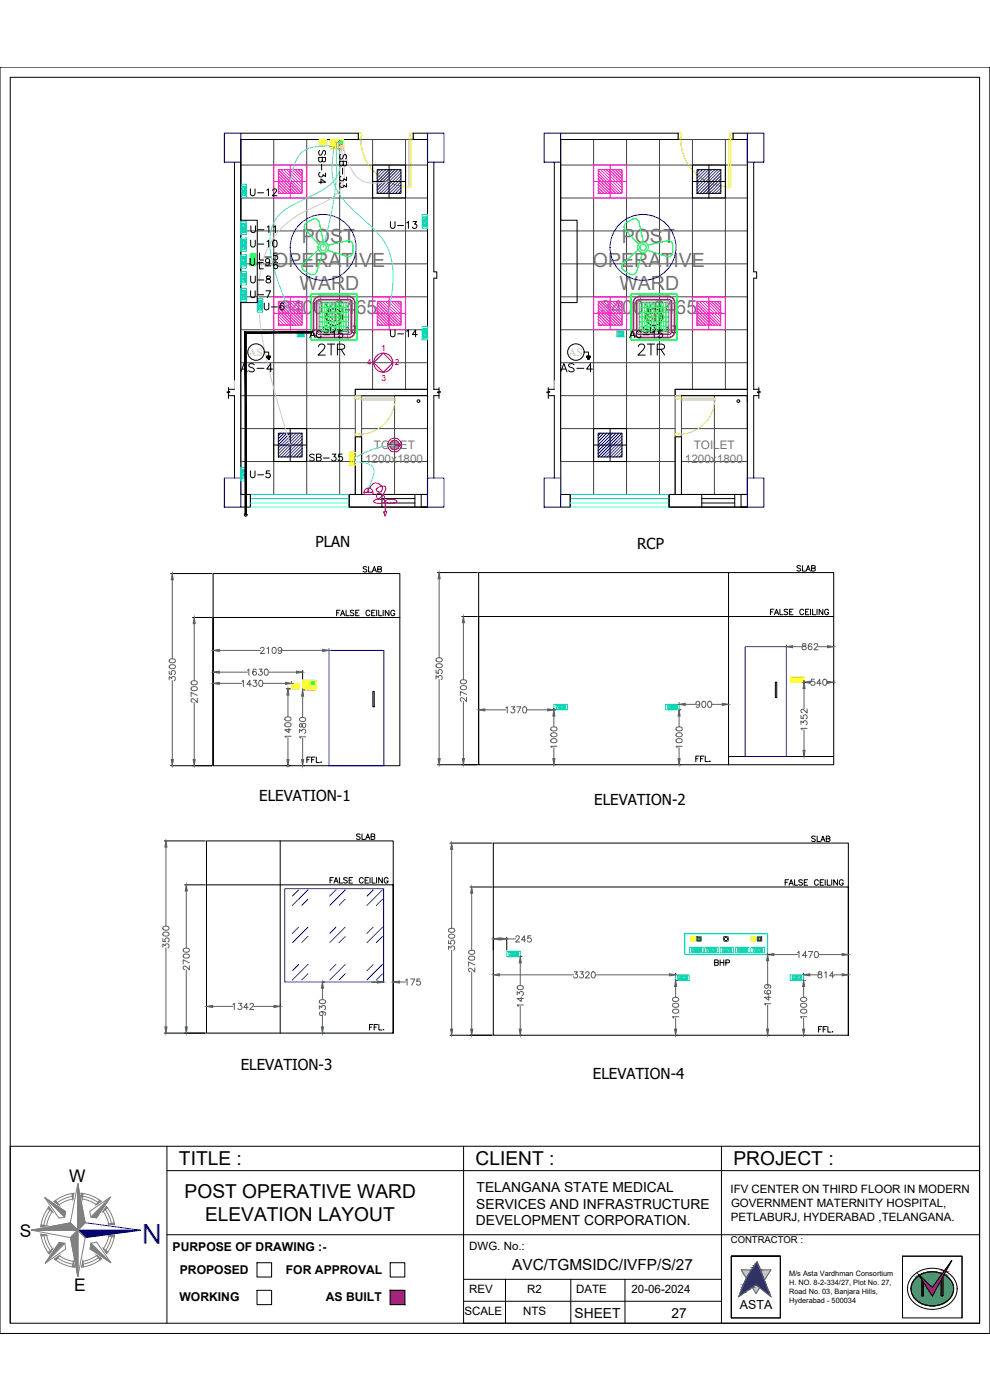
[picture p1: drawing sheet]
<svg xmlns="http://www.w3.org/2000/svg" width="297mm" height="420mm" viewBox="0 0 297 420" stroke-linecap="round" stroke-linejoin="round" font-family="sans-serif">
<defs><g id="words">
<text font-size="8.2" fill="#00f" x="48.6" y="367.5" transform="rotate(-180 48.6 367.5)">N</text>
<g font-size="7.1" fill="#f00">
<text x="94.2" y="107.9">2TR</text>
<text x="190.1" y="107.9">2TR</text>
</g>
<g font-size="5.9" fill="#767676">
<text x="90.6" y="73">POST</text>
<text x="186.5" y="73">POST</text>
<text x="81.9" y="80.1">OPERATIVE</text>
<text x="177.9" y="80.1">OPERATIVE</text>
<text x="89.9" y="87.1">WARD</text>
<text x="185.8" y="87.1">WARD</text>
<text x="84.2" y="94.1">3400x6465</text>
<text x="180.2" y="94.1">3400x6465</text>
</g>
<g font-size="5.8">
<text x="53.7" y="349.8">TITLE :</text>
<text x="142.7" y="349.8">CLIENT :</text>
<text x="220.1" y="349.8">PROJECT :</text>
<text x="55.4" y="359.5">POST OPERATIVE WARD</text>
<text x="61.5" y="366.4">ELEVATION LAYOUT</text>
</g>
<g font-size="5.7">
<text x="70.9" y="112.9">AS-4</text>
<text x="166.9" y="112.9">AS-4</text>
</g>
<g font-size="5.3">
<text x="73.7" y="60">U-12</text>
<text x="104.8" y="57.5" transform="rotate(-90 104.8 57.5)">SB-33</text>
<text x="116.1" y="69.9">U-13</text>
<text x="74.1" y="75.5">U-10</text>
<text x="76.6" y="79.4">L-5</text>
<text x="74.1" y="86.1">U-8</text>
<text x="74.1" y="90.7">U-7</text>
<text x="78" y="94.2">U-6</text>
<text x="96" y="101.2">SD-13</text>
<text x="191.9" y="101.2">SD-13</text>
<text x="91.7" y="102.7">AC-15</text>
<text x="116.1" y="102.3">U-14</text>
<text x="187.7" y="102.7">AC-15</text>
<text x="91.7" y="139.7">SB-35</text>
<text x="73.7" y="144.6">U-5</text>
</g>
<text font-size="5.3" fill="#00bfff" x="73.7" y="80.8">U-9</text>
<g font-size="5.2">
<text x="20.8" y="354.7">W</text>
<text x="5.9" y="371.1">S</text>
<text x="22.3" y="387.6">E</text>
</g>
<g font-size="4.9">
<text x="98.4" y="56.4" transform="rotate(-90 98.4 56.4)">SB-34</text>
<text x="74.1" y="70.9">U-11</text>
<text x="107.6" y="172.9">SLAB</text>
<text x="105.8" y="253.3">SLAB</text>
<text x="213.1" y="291">BHP</text>
</g>
<text font-size="4.6" x="153.7" y="381">AVC/TGMSIDC/IVFP/S/27</text>
<g font-size="4.5">
<text x="94.6" y="164.2">PLAN</text>
<text x="191.2" y="164.8">RCP</text>
<text x="77.8" y="240.4">ELEVATION-1</text>
<text x="178.3" y="241.5">ELEVATION-2</text>
<text x="72.3" y="321">ELEVATION-3</text>
<text x="177.9" y="324">ELEVATION-4</text>
</g>
<g font-size="4.4">
<text x="237.8" y="172.5">SLAB</text>
<text x="207.4" y="229.7">FFL.</text>
<text x="242.4" y="253.6">SLAB</text>
</g>
<text font-size="4.4" fill="#5e5e5e" x="91" y="230">FFL.</text>
<g font-size="4.1">
<text x="143" y="357.8">TELANGANA STATE MEDICAL</text>
<text x="142.9" y="362.8">SERVICES AND INFRASTRUCTURE</text>
<text x="142.8" y="367.8">DEVELOPMENT CORPORATION.</text>
<text x="172.4" y="395.6">SHEET</text>
<text x="201.4" y="395.6">27</text>
</g>
<text font-size="3.7" x="222" y="392.9">ASTA</text>
<g font-size="3.6">
<text x="51.8" y="375.3">PURPOSE OF DRAWING :-</text>
<text x="54" y="382.3">PROPOSED</text>
<text x="85.8" y="382.3">FOR APPROVAL</text>
<text x="53.8" y="390.4">WORKING</text>
<text x="97.8" y="390.4">AS BUILT</text>
</g>
<g font-size="3.5" fill="#767676">
<text x="112.2" y="134.7">TOILET</text>
<text x="208.1" y="134.7">TOILET</text>
<text x="109.5" y="138.9">1200x1800</text>
<text x="205.5" y="138.9">1200x1800</text>
</g>
<g font-size="3.5">
<text x="219.2" y="358">IFV CENTER ON THIRD FLOOR IN MODERN</text>
<text x="219.3" y="362.1">GOVERNMENT MATERNITY HOSPITAL,</text>
<text x="219.3" y="366.3">PETLABURJ, HYDERABAD ,TELANGANA.</text>
<text x="140.8" y="375.1">DWG. No.:</text>
<text x="140.8" y="388.1">REV</text>
<text x="158.2" y="388.1">R2</text>
<text x="172.8" y="388.1">DATE</text>
<text x="189.5" y="388.1">20-06-2024</text>
<text x="139.4" y="394.7">SCALE</text>
<text x="157" y="394.7">NTS</text>
</g>
<g font-size="3.4" fill="#dddd6e">
<text x="74.6" y="106.7">AS</text>
<text x="170.5" y="106.7">AS</text>
</g>
<g font-size="3.3" fill="#f00">
<text x="100.1" y="96.3">D</text>
<text x="196.1" y="96.3">D</text>
</g>
<g font-size="3.1" fill="#f00">
<text x="98" y="96.3">S</text>
<text x="194" y="96.3">S</text>
</g>
<text font-size="2.8" x="219.3" y="373.1">CONTRACTOR :</text>
<g font-size="2.5" fill="#f00">
<text x="114.3" y="105.3">1</text>
<text x="110.2" y="109.5">4</text>
<text x="118.5" y="109.6">2</text>
<text x="114.5" y="114.4">3</text>
</g>
<g font-size="2.2">
<text x="236.8" y="383">M/s Asta Vardhman Consortium</text>
<text x="236.8" y="385.7">H. NO. 8-2-334/27, Plot No. 27,</text>
<text x="236.8" y="388.3">Road No. 03, Banjara Hills,</text>
<text x="236.8" y="391">Hyderabad - 500034</text>
</g>
</g></defs>
<!-- layer: 0 -->
<path d="M108.5 118.7h19.8v29.7h-19.8zM108.5 118.7h9.9v29.7M128.3 118.7v9.9h-19.8M204.5 118.7h19.7v29.7h-19.7zM214.3 118.7v29.7M224.2 118.7v9.9h-19.7M108.5 138.5h19.8M204.5 138.5h19.7" fill="none" stroke="#454545" stroke-width=".3"/>
<!-- layer: ELE-LIGHTING WIRING -->
<g fill="none" stroke="#454545" stroke-width=".3">
<path d="M72.2 41.9h56.1v74.9h-21.7v31.6h-34.4zM72.2 59.4h56.1M72.2 49.5h56.1M82.1 41.9v106.5M92 41.9v106.5M101.9 41.9v106.5M111.8 41.9v74.9M121.7 41.9v74.9M168.2 41.9h56v74.9h-21.6v31.6h-34.4zM168.2 59.4h56M168.2 49.5h56M178.1 41.9v106.5"/>
<path d="M188 41.9v106.5M197.9 41.9v106.5M207.8 41.9v74.9M217.6 41.9v74.9M72.2 79.2h56.1M72.2 69.3h56.1M168.2 79.2h56M168.2 69.3h56M72.2 99h56.1M72.2 89.1h56.1M168.2 99h56M168.2 89.1h56"/>
<path d="M72.2 118.7h34.4M72.2 108.8h56.1M168.2 118.7h34.4M168.2 108.8h56M72.2 128.6h34.4M106.6 138.5h-34.4v9.9M168.2 128.6h34.4M202.6 138.5h-34.4v9.9"/>
</g>
<!-- layer: 0 -->
<g fill="none" stroke="#000" stroke-width=".3">
<path d="M0 20.1h297v380.1h-297zM3.1 23.2h290.8v373.9h-290.8zM68.5 116.3v1.1l.5 .3h-.9l.4 .3v1.6M68.5 116.8h1.9M68.5 118.7h1.9M130.2 116.8h1.5M130.2 118.7h1.5M131.7 116.3v1.1l.5 .3h-1l.5 .3v1.6M164.5 116.3v1.1l.5 .3h-1l.5 .3v1.6M164.5 116.8h1.8M164.5 118.7h1.8M226.1 116.8h1.6"/>
<path d="M226.1 118.7h1.6M227.7 116.3v1.1l.5 .3h-1l.5 .3v1.6M51.2 172.1h12.4M131.3 171.8h11.9M218.6 171.8v57.7v-2.5h31.5M57.8 185.3h5.8M63.9 194.7v.1M98.7 194.7v.1M120 185.3h-56.1v44.5h56.1v-57.7h-56.1v57.7M138.5 185h4.7M235.9 193.6v.1M250.1 185h-106.5v44.5h106.5v-57.7h-106.5v57.7"/>
<path d="M250.1 193.6v.1M63.9 201.2v2.6M63.9 204.6v.1M85.9 206.7h1.2M87.5 204.6v.1M90.8 201.2v2.6M91.2 207.1h.1M111.9 207.5h.4v4.6h-.4zM143.6 212.5v.2M166.2 212.5v.2M166.6 213h.1M203.8 210.9v.1"/>
<path d="M204.1 213h.1M232.6 204.7h.5v4.7h-.5zM241.2 204.3v.1M241.6 204.8h.1M250.1 204.3v.9M51.2 229.8h12.4M85.9 229.8h1.2M131.3 229.5h11.9M166.6 229.5h.1M204.1 229.5h.1M240.7 227h.3M49.3 252.4h12.3"/>
<path d="M84.1 252.4v57.6M135 253h12.6M55.4 265.6h6.2M62 265.6h56v44.4h-56v-57.6h56v57.6M141 266.2h6.6M148 266.2h106.5v44.5h-106.5v-57.7h106.5v57.7M97.1 294.7h.1M115.1 294.2v.2M118 294.2v.2M148 281.3v3.8M148 292.1v.1M152 281.3v3.8"/>
<path d="M156.5 287.1h.1M202.7 292.1v.1M203.1 294.2h.1M230.3 286v.1M230.7 286.5h.1M241.1 292.1v.1M241.5 294.2h.1M254.5 286.3v.7M254.5 292.1v.1M49.3 310h12.3M62 301.5v.2M97.1 310h.1"/>
<path d="M135 310.7h12.6M156.5 310.7h.1M203.1 310.7h.1M230.7 310.7h.1M241.5 310.7h.1M139.1 344v53.1h154.8M293.9 344h-290.8v53.1M234.1 377h-14.7v18.5h14.7M270.8 377h17.9v18.5M219.4 395.4v-18.4h14.7v18.4"/>
</g>
<!-- layer: HATCH -->
<path d="M293.9 344v53.1" fill="none" stroke="#000" stroke-width=".3"/>
<!-- layer: TITLE -->
<g fill="none" stroke="#808080" stroke-width=".3">
<path d="M13.4 359.4l6.2 4.2-.2 1.7-1.7 .3zM21.7 359l-2.7 .9-1.8 1M23.3 355.3v13.9v-13.9M24.4 358.1a11.1 11.1 0 0 1 5.9 2.4l-1.4 1-2.3-1.2-1.9-.5zM24.8 359l2.7 .8 1.9 1M9.4 369.2h13.9l-2.2 2.2 2.2-2.2zM12.3 370.4l1.7 .3 .5 1.9 1.3 2.3-1 1.4a11.1 11.1 0 0 1-2.5-5.9zM13.2 370.8l.8 2.7 1.1 1.8M14 367.8l.5-1.9 1.2-2.2-1-1.5a11.1 11.1 0 0 0-2.4 6l1.7-.4M15 363.2l-1.1 1.8-.7 2.7M16.2 360.6a11.1 11.1 0 0 1 6-2.5l-.4 1.8-2.4 .7-1.7 1zM16.4 377.9a11.1 11.1 0 0 0 5.9 2.4l-.3-1.7-2.5-.8-1.7-.9-1.4 1"/>
<path d="M17.3 377.5l1.9 1.1 2.7 .8M17.7 372.9l1.7 .3 .3 1.7-6.1 4.2zM21.1 367l2.2 2.2-2.2-2.2M21.1 367l-11.7 2.2 11.7 2.2 2.2 11.7 2.3-11.7M24.9 378.5l1.8-.5 2.3-1.2 1.5 1a11.1 11.1 0 0 1-6 2.5zM25.6 367l-2.3-11.7-2.2 11.7M25.6 367l-2.3 2.2v13.9v-13.9l2.3 2.2-2.3-2.2zM27 363.5l6.1-4.2-4.1 6.2-1.7-.3zM27.3 373.1l1.7-.3 4.3 6.2-6.3-4.2zM29.5 377.4l-1.8 1.1-2.7 .9M31.6 363l1.1 1.8 .8 2.6M31.9 362.1a11.1 11.1 0 0 1 2.5 5.4l-1.8-.2-.7-2.2-1-1.6z"/>
<path d="M32.6 371l1.8-.3a11.1 11.1 0 0 1-2.4 5.5l-1-1.5M32.6 371l-.5 1.7-1.1 2M33.5 370.8l-.8 2.6-1 1.8"/>
</g>
<g fill="#808080" stroke="#808080" stroke-width=".3">
<path d="M23.3 355.3l2.3 11.7-2.3 2.2z"/>
<path d="M23.3 369.2v13.9l-2.2-11.7z"/>
<path d="M29 376.8l1.5 1-.5 .3z"/>
<path d="M27.3 373.1l6 5.9-6.3-4.2z"/>
<path d="M31 374.7l1.4 1-.4 .5z"/>
<path d="M24.9 378.5l.2 1.7-.6 .1z"/>
<path d="M22 378.6l.3 1.7-.6-.1z"/>
<path d="M14.4 375.8l1.4-.9-1 1.4z"/>
<path d="M16.4 377.9l1.4-1-1 1.3z"/>
<path d="M17.7 372.9l1.7 .3-5.8 5.9z"/>
<path d="M9.4 369.2l11.7-2.2 2.2 2.2z"/>
<path d="M12.3 370.4l1.7 .3-1.6 .3z"/>
<path d="M12.3 367.6l1.7 .2-1.7 .4z"/>
<path d="M33.1 359.3l-4.1 6.2-1.7-.3z"/>
<path d="M29.9 360.2l.4 .3-1.4 1z"/>
<path d="M31.9 362.1l.4 .4-1.4 1z"/>
<path d="M24.4 358.1l.6 .1-.3 1.6z"/>
<path d="M13.4 359.4l6.2 4.2-.2 1.7z"/>
<path d="M21.6 358.2l.6-.1-.4 1.8z"/>
<path d="M14.7 362.2l1 1.5-1.4-1z"/>
<path d="M16.2 360.6l.5-.3 1 1.3z"/>
<path d="M32.6 367.3l1.7-.3 .1 .5z"/>
<path d="M32.6 371l1.8-.3-.1 .6z"/>
</g>
<path d="M25.6 367l16.6 2.2-16.6 2.2" fill="none" stroke="#00f" stroke-width=".3"/>
<path d="M23.3 369.2h18.9l-16.6 2.2z" fill="#00f" stroke="#00f" stroke-width=".3"/>
<!-- layer: MEP_HVAC_TEXT -->
<path d="M50.1 351.3h243.8M50.1 344v53.1M216.5 344v53.1M50.1 370.6h89M139 370.6h154.9M139.1 383.9h77.4M139.1 390.5h77.4M151.7 383.9v13.2M171.3 383.9v13.2M187.5 383.9v13.2" fill="none" stroke="#000" stroke-width=".3"/>
<!-- layer: 0.0 -->
<path d="M77.1 379h4.4v4.3h-4.4zM117.1 379h4.4v4.3h-4.4zM219.4 377h14.7v18.5h-14.7zM234.1 377h-14.7v18.5M270.8 377h17.9v18.5h-17.9zM77.1 387.2h4.4v4.3h-4.4zM117.1 387.2h4.4v4.3h-4.4zM273.9 382.9l2.1-1.5 2.3-.7h2.7l2.5 .7 2 1.5 1.3 1.9 .4 2.1-.6 2.2-.6 1.1-1.2 1.1-1.3 .8-1.5 .6-3.2 .2-3-.8-1.4-1-.9-.9-1.1-2.3-.1-1.3 .2-1.4 .6-1.3zM274.6 383.8a7.1 7.1 0 0 1 11.2 1.4 5 5 0 0 1-4 6.4 6.6 6.6 0 0 1-8.4-4 4.3 4.3 0 0 1 1.2-3.8zM275.6 382.5l4.1 3.9 5.9-8.1-5.9 10.6zM276.5 384v4.9h.6v-4.1M282.9 383.1v5.8h-.5v-4.8" fill="none" stroke="#000" stroke-width=".3"/>
<!-- layer: MEP_HVAC_TEXT -->
<path d="M117.1 387.2l4.4 4.3v-4.3zM117.1 387.2l4.4 4.3h-4.4z" fill="#f00" stroke="#f00" stroke-width=".3"/>
<!-- layer: 0.0 -->
<g fill="#000" stroke="#000" stroke-width=".3">
<path d="M276.5 384l.1 .1zM282.9 383.1v.9h-.4z"/>
<path d="M276.5 384.1l.6 .7zM276.5 384.1l.6 .7h-.6z"/>
<path d="M276.5 384.8l.6 4.1v-4.1zM276.5 384.8l.6 4.1h-.6z"/>
<path d="M282.5 384l.4 .1zM282.5 384l.4 .1z"/>
<path d="M282.4 384.1l.5 4.8v-4.8zM282.4 384.1l.5 4.8h-.5z"/>
</g>
<g fill="#139b48" stroke="#139b48" stroke-width=".3">
<path d="M279.6 381.7h.3z"/>
<path d="M279.4 391.9h.6z"/>
<path d="M279.6 381.7h.5zM279.3 381.7h.8z"/>
<path d="M279.3 381.7h.9zM279.3 381.7h.9z"/>
<path d="M279.3 381.7h1.1zM279.1 381.7h1.3z"/>
<path d="M279.1 381.7h1.4zM279 381.7h1.5z"/>
<path d="M279 381.7h1.7zM278.8 381.7h1.9z"/>
<path d="M278.8 381.7h2zM278.7 381.7h2.1z"/>
<path d="M278.7 381.7l2.3 .1zM278.5 381.8h2.5z"/>
<path d="M278.5 381.8h2.6zM278.4 381.8h2.7z"/>
<path d="M278.4 381.8h2.9zM278.2 381.8h3.1z"/>
<path d="M278.2 381.8h3.2zM278.1 381.8h3.3z"/>
<path d="M278.1 381.8l3.4 .1zM277.9 381.9h3.6z"/>
<path d="M277.9 381.9h3.7zM277.8 381.9h3.8z"/>
<path d="M277.8 381.9l4 .1zM277.6 382h4.2z"/>
<path d="M277.6 382h4.3zM277.5 382h4.4z"/>
<path d="M277.5 382h4.6zM277.4 382h4.7z"/>
<path d="M277.4 382l4.8 .1zM277.3 382.1h4.9z"/>
<path d="M277.3 382.1h5.1zM277.1 382.1h5.3z"/>
<path d="M277.1 382.1l5.4 .1zM277 382.2h5.5z"/>
<path d="M277 382.2h5.6zM276.8 382.2h5.8z"/>
<path d="M276.8 382.2l5.9 .1zM276.7 382.3h6z"/>
<path d="M276.7 382.3h6zM276.6 382.3h6.1z"/>
<path d="M276.6 382.3h6.1zM276.3 382.5h6.3z"/>
<path d="M276.3 382.5h6.3zM276.1 382.6h6.4z"/>
<path d="M283.2 382.6l.3 .1zM283.2 382.6l.3 .1z"/>
<path d="M276.1 382.6h6.4zM275.9 382.7h6.5z"/>
<path d="M283.2 382.7l.5 .1zM283.2 382.7l.5 .1h-.6z"/>
<path d="M275.7 382.8l.2 .1zM275.6 382.9h.3z"/>
<path d="M283.1 382.8l.8 .1zM283.1 382.8l.8 .1h-.9z"/>
<path d="M275.6 382.9l.4 .2zM275.3 383.1l.3-.2 .4 .2z"/>
<path d="M283 382.9l1.2 .2zM283 382.9l1.2 .2h-1.3z"/>
<path d="M282.9 383.1h1.3zM282.9 383.1h1.3z"/>
<path d="M275.3 383.1l.8 .1zM275.1 383.2l.2-.1 .8 .1z"/>
<path d="M282.9 383.1l1.5 .2zM282.9 383.1l1.5 .2z"/>
<path d="M275.1 383.2l1.1 .2-.1-.2zM274.9 383.4l.2-.2 1.1 .2z"/>
<path d="M282.9 383.3l1.7 .1-.2-.1zM282.9 383.3l1.7 .1h-1.7z"/>
<path d="M274.9 383.4l1.4 .2-.1-.2zM274.7 383.6l.2-.2 1.4 .2z"/>
<path d="M282.9 383.4l1.8 .2-.1-.2zM282.9 383.4l1.8 .2h-1.8z"/>
<path d="M274.7 383.6l1.7 .2-.1-.2zM274.7 383.6l1.7 .2h-1.8z"/>
<path d="M282.9 383.6l2 .2-.2-.2zM282.9 383.6l2 .2h-2z"/>
<path d="M274.6 383.8l1.9 .2-.1-.2zM274.6 383.8l1.9 .2h-2.1z"/>
<path d="M274.4 384h2.1zM274.4 384h2.1z"/>
<path d="M282.9 383.8l2.2 .2-.2-.2zM282.9 383.8l2.2 .2h-2.2z"/>
<path d="M274.4 384l2.1 .2v-.2zM274.4 384l2.1 .2h-2.3z"/>
<path d="M282.9 384l2.3 .2-.1-.2zM282.9 384l2.3 .2h-2.3z"/>
<path d="M274.2 384.2l2.3 .2v-.2zM274.2 384.2l2.3 .2h-2.4z"/>
<path d="M282.9 384.2l2.5 .2-.2-.2zM282.9 384.2l2.5 .2h-2.5z"/>
<path d="M274.1 384.4l2.4 .2v-.2zM274.1 384.4l2.4 .2h-2.5z"/>
<path d="M282.9 384.4l2.6 .2-.1-.2zM282.9 384.4l2.6 .2h-2.6z"/>
<path d="M274 384.6l2.5 .2v-.2zM274 384.6l2.5 .2h-2.7z"/>
<path d="M282.9 384.6l2.7 .2-.1-.2zM282.9 384.6l2.7 .2h-2.7z"/>
<path d="M273.8 384.8l2.7 .2v-.2zM273.8 384.8l2.7 .2h-2.8z"/>
<path d="M282.9 384.8l2.8 .2-.1-.2zM282.9 384.8l2.8 .2h-2.8z"/>
<path d="M273.7 385l2.8 .2v-.2zM273.7 385l2.8 .2h-2.9z"/>
<path d="M282.9 385l2.9 .3-.1-.3zM282.9 385l2.9 .3h-2.9z"/>
<path d="M273.6 385.2l2.9 .3v-.3zM273.6 385.2l2.9 .3h-2.9z"/>
<path d="M282.9 385.3l3 .2-.1-.2zM282.9 385.3l3 .2h-3z"/>
<path d="M273.6 385.5l2.9 .2v-.2zM273.6 385.5l2.9 .2h-3z"/>
<path d="M282.9 385.5l3.1 .2-.1-.2zM282.9 385.5l3.1 .2h-3.1z"/>
<path d="M273.5 385.7l3 .2v-.2zM273.5 385.7l3 .2h-3.1z"/>
<path d="M282.9 385.7l3.1 .3v-.3zM282.9 385.7l3.1 .3h-3.1z"/>
<path d="M273.4 385.9l3.1 .2v-.2zM273.4 385.9l3.1 .2h-3.1z"/>
<path d="M282.9 386l3.2 .2-.1-.2zM282.9 386l3.2 .2h-3.2z"/>
<path d="M273.4 386.1l3.1 .3v-.3zM273.4 386.1l3.1 .3h-3.1z"/>
<path d="M282.9 386.2l3.2 .2v-.2zM282.9 386.2l3.2 .2h-3.2z"/>
<path d="M275.9 382.7l3.8 3.7 2.7-3.7zM275.9 382.7l3.8 3.7z"/>
<path d="M273.4 386.4l3.1 .2v-.2zM273.4 386.4l3.1 .2h-3.2z"/>
<path d="M282.9 386.4l3.2 .2v-.2zM282.9 386.4l3.2 .2h-3.2z"/>
<path d="M273.3 386.6l3.2 .2v-.2zM273.3 386.6l3.2 .2h-3.2z"/>
<path d="M282.9 386.6l3.2 .3v-.3zM282.9 386.6l3.2 .3h-3.2z"/>
<path d="M273.3 386.8l3.2 .3v-.3zM273.3 386.8l3.2 .3h-3.1z"/>
<path d="M282.9 386.9l3.2 .2v-.2zM282.9 386.9l3.2 .2h-3.2z"/>
<path d="M273.4 387.1l3.1 .2v-.2zM273.4 387.1l3.1 .2h-3.1z"/>
<path d="M282.9 387.1l3.2 .3v-.3zM282.9 387.1l3.2 .3h-3.2z"/>
<path d="M273.4 387.3l3.1 .2v-.2zM273.4 387.3l3.1 .2h-3.1z"/>
<path d="M282.9 387.4l3.1 .2 .1-.2zM282.9 387.4l3.1 .2h-3.1z"/>
<path d="M273.4 387.5l3.1 .3v-.3zM273.4 387.5l3.1 .3h-3z"/>
<path d="M282.9 387.6l3.1 .2v-.2zM282.9 387.6l3.1 .2h-3.1z"/>
<path d="M273.5 387.8l3 .2v-.2zM273.5 387.8l3 .2h-3z"/>
<path d="M282.9 387.8l3 .2 .1-.2zM282.9 387.8l3 .2h-3z"/>
<path d="M273.5 388l3 .2v-.2zM273.5 388l3 .2h-2.9z"/>
<path d="M282.9 388l2.9 .3 .1-.3zM282.9 388l2.9 .3h-2.9z"/>
<path d="M273.6 388.2l2.9 .3v-.3zM273.6 388.2l2.9 .3h-2.8z"/>
<path d="M282.9 388.3l2.9 .2v-.2zM282.9 388.3l2.9 .2h-2.9z"/>
<path d="M273.7 388.5l2.8 .2v-.2zM273.7 388.5l2.8 .2h-2.7z"/>
<path d="M282.9 388.5l2.8 .2 .1-.2zM282.9 388.5l2.8 .2h-2.8z"/>
<path d="M282.3 384.2l.1 4.7zM282.3 384.2l.1 4.7h-2.7z"/>
<path d="M277.1 384.8l2.6 4.1zM277.1 384.8l2.6 4.1h-2.6z"/>
<path d="M273.8 388.7l2.7 .2v-.2zM273.8 388.7l2.7 .2h-2.6z"/>
<path d="M282.9 388.7l2.6 .2 .2-.2zM282.9 388.7l2.6 .2h-2.6z"/>
<path d="M279.7 388.9h2.7zM279.7 388.9h2.7z"/>
<path d="M277.1 388.9h2.6zM277.1 388.9h2.6z"/>
<path d="M273.9 388.9h2.6zM273.9 388.9h2.6z"/>
<path d="M273.9 388.9h11.6zM273.9 388.9h11.6z"/>
<path d="M273.9 388.9l11.5 .2 .1-.2zM273.9 388.9l11.5 .2h-11.4z"/>
<path d="M274 389.1h11.4zM274 389.1h11.4z"/>
<path d="M274.1 389.1l11.2 .2 .1-.2zM274.1 389.1l11.2 .2h-11.1z"/>
<path d="M274.2 389.3h11.1zM274.2 389.3h11.1z"/>
<path d="M274.2 389.3l10.9 .2 .2-.2zM274.2 389.3l10.9 .2h-10.8z"/>
<path d="M274.3 389.5h10.8zM274.3 389.5h10.8z"/>
<path d="M274.3 389.5l10.7 .2 .1-.2zM274.3 389.5l10.7 .2h-10.5z"/>
<path d="M274.5 389.7h10.5zM274.5 389.7h10.5z"/>
<path d="M274.5 389.7l10.3 .2 .2-.2zM274.5 389.7l10.3 .2h-10.2z"/>
<path d="M274.6 389.9h10.2zM274.6 389.9h10.2z"/>
<path d="M274.7 389.9h10.1zM274.7 389.9l9.9 .2z"/>
<path d="M274.8 390.1h9.8zM274.8 390.1h9.8z"/>
<path d="M274.9 390.1h9.7zM274.9 390.1l9.5 .1z"/>
<path d="M275 390.2h9.4zM275 390.2l9.4 .1z"/>
<path d="M275.1 390.3h9.3zM275.1 390.3l9.1 .1z"/>
<path d="M275.2 390.4h9zM275.2 390.4h9z"/>
<path d="M275.3 390.4h8.9zM275.3 390.4l8.7 .2z"/>
<path d="M275.4 390.6h8.6zM275.4 390.6h8.6z"/>
<path d="M275.5 390.6h8.5zM275.5 390.6l8.3 .1z"/>
<path d="M275.7 390.7h8.1zM275.7 390.7l8.1 .1z"/>
<path d="M275.7 390.8h8.1zM275.7 390.8l7.9 .1z"/>
<path d="M275.9 390.9h7.7zM275.9 390.9h7.6z"/>
<path d="M275.9 390.9h7.6zM275.9 390.9l7.4 .1z"/>
<path d="M276.1 391h7.2zM276.1 391h7.2z"/>
<path d="M276.2 391h7.1zM276.2 391l6.9 .1z"/>
<path d="M276.4 391.1h6.7zM276.4 391.1l6.6 .1z"/>
<path d="M276.4 391.2h6.6zM276.4 391.2l6.4 .1z"/>
<path d="M276.6 391.3h6.2zM276.6 391.3h6.2z"/>
<path d="M276.7 391.3h6.1zM276.7 391.3l5.9 .1z"/>
<path d="M276.9 391.4h5.7zM276.9 391.4h5.6z"/>
<path d="M276.9 391.4h5.6zM276.9 391.4l5.4 .1z"/>
<path d="M277.2 391.5h5.1zM277.2 391.5h5.1z"/>
<path d="M277.2 391.5h5.1zM277.2 391.5l4.8 .1z"/>
<path d="M277.4 391.6h4.6zM277.4 391.6h4.6z"/>
<path d="M277.5 391.6h4.5zM277.5 391.6h4.3z"/>
<path d="M277.7 391.6h4.1zM277.7 391.6h4z"/>
<path d="M277.7 391.6h4zM277.7 391.6l3.8 .1z"/>
<path d="M278 391.7h3.5zM278 391.7h3.4z"/>
<path d="M278 391.7h3.4zM278 391.7l3.2 .1z"/>
<path d="M278.3 391.8h2.9zM278.3 391.8h2.9z"/>
<path d="M278.3 391.8h2.9zM278.3 391.8h2.6z"/>
<path d="M278.5 391.8h2.4zM278.5 391.8h2.4z"/>
<path d="M278.6 391.8h2.3zM278.6 391.8h2z"/>
<path d="M278.8 391.8h1.8zM278.8 391.8l1.8 .1z"/>
<path d="M278.9 391.9h1.7zM278.9 391.9h1.4z"/>
<path d="M279.1 391.9h1.2zM279.1 391.9h1.2z"/>
<path d="M279.2 391.9h1.1zM279.2 391.9h.8z"/>
<path d="M279.4 391.9h.6zM279.5 391.9h.5z"/>
</g>
<g fill="#ed1f24" stroke="#ed1f24" stroke-width=".3">
<path d="M285.6 378.3l-1.7 3.1h-.6z"/>
<path d="M283.3 381.4h.6z"/>
<path d="M282.7 382.3h.2z"/>
<path d="M282.9 382.3h.4z"/>
<path d="M283.3 381.4l.5 .1zM283.6 381.5h.2z"/>
<path d="M283.3 381.4l.3 .1zM283.3 381.4l.3 .1z"/>
<path d="M283.3 381.5l.5 .1zM283.3 381.5l.5 .1z"/>
<path d="M283.2 381.6l.2 .7 .4-.7zM283.2 381.6l.2 .7h-.7z"/>
<path d="M282.7 382.3h.7zM282.7 382.3h.6z"/>
<path d="M282.9 382.3l.4 .1zM283.1 382.4h.2z"/>
<path d="M282.7 382.3l.4 .1zM282.7 382.3l.4 .1z"/>
<path d="M282.6 382.4l.6 .1zM282.6 382.4l.6 .1z"/>
<path d="M282.5 382.5l.6 .3 .1-.3zM282.5 382.5l.6 .3h-.7z"/>
<path d="M282.4 382.8l-1.3 3.6 2-3.6zM282.4 382.8l-1.3 3.6h-1.4z"/>
<path d="M275.8 382.8l3.9 3.6zM275.8 382.8l3.9 3.6h-1.6z"/>
<path d="M278.1 386.4l1.6 2.5zM278.1 386.4h3l-1.4 2.5z"/>
</g>
<!-- layer: 0 -->
<path d="M275.6 382.5l.3 .2z" fill="#ed1f24" stroke="#ed1f24" stroke-width=".3"/>
<g fill="#c7c8ca" stroke="#c7c8ca" stroke-width=".3">
<path d="M223.5 382.9h.8l-.2 .3z"/>
<path d="M228.1 381.1h3.2l-1.6 2.5z"/>
<path d="M225.7 386.3l1.1-.7 1 .7z"/>
<path d="M225.7 386.3l2.2 .1z"/>
<path d="M222.4 381.1l3.1 .3 .2-.3zM222.4 381.1l3.1 .3h-2.9z"/>
<path d="M222.6 381.4l2.6 .3 .3-.3zM222.6 381.4l2.6 .3h-2.4z"/>
<path d="M222.8 381.7l2.2 .3 .2-.3zM222.8 381.7l2.2 .3h-2z"/>
<path d="M223 382l1.8 .3 .2-.3zM223 382l1.8 .3h-1.7z"/>
<path d="M223.1 382.3l1.4 .3 .3-.3zM223.1 382.3l1.4 .3h-1.2z"/>
<path d="M223.3 382.6l1 .3 .2-.3zM223.3 382.6l1 .3h-.8z"/>
<path d="M223.5 382.9l.2 .3h.4zM223.7 383.2h.4l-.2 .4z"/>
<path d="M228.1 381.1l1 2.5h.6zM229.1 383.6h.6l-.4 .6z"/>
<path d="M225.7 386.3l2.2 .1zM225.7 386.4h2.2l-1.1 1.8z"/>
</g>
<path d="M227.1 378.7l4.2 10.4-4.5-3.5-5.1 3.5 2.4-5.8zM225.7 386.3l1.1 1.9 1.1-1.8M225.9 381.1h-3.5l1.5 2.5M228.1 381.1h3.2l-2 3.1" fill="none" stroke="#636466" stroke-width=".3"/>
<g fill="#293189" stroke="#293189" stroke-width=".3">
<path d="M227.1 378.7l.3 .6h-.7z"/>
<path d="M222.2 387.7h1.5l-2 1.4z"/>
<path d="M226.8 385.6h3.1l.8 2.1z"/>
<path d="M226.7 379.3l.9 .6-.2-.6zM226.7 379.3l.9 .6h-1.3z"/>
<path d="M226.3 379.9l1.6 .6-.3-.6zM226.3 379.9l1.6 .6h-2z"/>
<path d="M225.9 380.5l2.2 .6-.2-.6zM225.9 380.5l2.2 .6h-2.7z"/>
<path d="M225.4 381.1l2.8 .3-.1-.3zM225.4 381.1l2.8 .3h-3z"/>
<path d="M225.2 381.4l3.1 .3-.1-.3zM225.2 381.4l3.1 .3h-3.3z"/>
<path d="M225 381.7l3.5 .3-.2-.3zM225 381.7l3.5 .3h-3.7z"/>
<path d="M224.8 382l3.8 .4-.1-.4zM224.8 382l3.8 .4h-3.9z"/>
<path d="M224.7 382.4l4 .3-.1-.3zM224.7 382.4l4 .3h-4.2z"/>
<path d="M224.5 382.7l4.3 .3-.1-.3zM224.5 382.7l4.3 .3h-4.5z"/>
<path d="M224.3 383l4.7 .3-.2-.3zM224.3 383l4.7 .3h-4.9z"/>
<path d="M224.1 383.3l5 .3-.1-.3zM224.1 383.3l5 .3h-5.1z"/>
<path d="M224 383.6l5.2 .4-.1-.4zM224 383.6l5.2 .4h-5.4z"/>
<path d="M223.8 384l5.6 .3-.2-.3zM223.8 384l5.6 .3h-5.8z"/>
<path d="M223.6 384.3l5.9 .3-.1-.3zM223.6 384.3l5.9 .3h-6z"/>
<path d="M223.5 384.6l6.1 .4-.1-.4zM223.5 384.6l6.1 .4h-6.3z"/>
<path d="M223.3 385l6.5 .3-.2-.3zM223.3 385l6.5 .3h-6.6z"/>
<path d="M223.2 385.3l6.7 .3-.1-.3zM223.2 385.3l6.7 .3h-6.8z"/>
<path d="M223.1 385.6h3.7zM223.1 385.6h3.6z"/>
<path d="M223 385.6l2.7 .7 1-.7zM223 385.6l2.7 .7h-3z"/>
<path d="M222.7 386.3l2 .7 1-.7zM222.7 386.3l2 .7h-2.2z"/>
<path d="M226.8 385.6l2.7 2.1h1.2zM229.5 387.7h1.2l.6 1.4z"/>
<path d="M222.5 387l1.2 .7 1-.7zM222.5 387l1.2 .7h-1.5z"/>
</g>
<!-- layer: DOOR -->
<path d="M107.5 40l.9 .1 .1 .9h-.2v.6h-.8zM203.5 40h.7l.3 .2-.3 1.4h-.7zM108.3 41a14.4 14.4 0 0 0 14.4 15M108.5 40.2h.1M122.7 41.6h.5v14.4h-.5zM123 40.2h.1M123.1 40.1l.9-.1v1.6h-.8v-.6h-.2zM204.2 41a14.4 14.4 0 0 0 14.4 15M218.6 41.6h.6v14.4h-.6zM219.1 40.1l.9-.1v1.6h-.8v-.6h-.2z" fill="none" stroke="#c8c92d" stroke-width=".3"/>
<!-- layer: MEP_HVAC_DRAIN_PIPE -->
<g fill="none" stroke="#000" stroke-width=".3">
<circle cx="125.6" cy="120.4" r=".41"/>
<circle cx="221.5" cy="120.4" r=".41"/>
<circle cx="73.7" cy="154.5" r=".41"/>
</g>
<!-- layer: walls -->
<g fill="none" stroke="#000" stroke-width=".3">
<path d="M72.2 40h35.3v1.9h-35.3M128.3 40h-4.3v1.9h4.3v101.6M168.2 40h35.3v1.9h-35.3M224.2 40h-4.2v1.9h4.2v101.6M70.4 48.7v68.1M72.2 48.7v94.8M130.2 48.7v32.9h.9v1.9h-.9v33.3M166.3 48.7v68.1M168.2 48.7v94.8M226.1 48.7v32.9h.9v1.9h-.9v33.3M70.4 118.7v24.8M128.3 116.8h-21.7v1.9h21.7"/>
<path d="M130.2 118.7v24.8M166.3 118.7v24.8M224.2 116.8h-21.6v1.9h21.6M226.1 118.7v24.8M72.2 148.4h2.9v3.8h-2.9M104.8 148.4h1.8v-17.3h1.9v17.3h16M104.8 148.4v3.8h9.8M104.8 148.4h23.5h-1.9v3.8h1.9h-23.5zM114.6 151h9.9M114.6 152.2h13.7M114.6 149.6h9.9M114.6 148.4v3.8"/>
<path d="M124.5 148.4h3.8M124.5 148.4v3.8M168.2 148.4h2.9v3.8h-2.9M200.8 148.4h1.8v-17.3h1.9v17.3h15.9M200.8 148.4v3.8h9.8M200.8 148.4h23.4h-1.9v3.8h1.9h-23.4zM210.6 151h9.8M210.6 152.2h13.6M210.6 149.6h9.8M210.6 148.4v3.8M220.4 148.4h3.8M220.4 148.4v3.8"/>
</g>
<!-- layer: DOOR -->
<path d="M106.8 119.7h.1M106.9 119.7l-.3-.2v-.8h1.7v.8l-1.5 .2M108.3 119.5h10.2v.6h-10.2zM118.6 119.5a10.9 10.9 0 0 1-10.9 10.9M202.6 118.7h1.6v.8l-1.4 .2-.2-.2zM202.8 119.7h.1M204.2 119.5h10.3v.6h-10.3zM214.5 119.5a10.9 10.9 0 0 1-10.9 10.9M106.8 130.1l1.5 .3v.7h-1.7v-.7l.3-.3M106.8 130.1h.1M202.7 130.2l.9-.1v.3h.6v.7h-1.6zM202.8 130.1h.1" fill="none" stroke="#dee26a" stroke-width=".3"/>
<!-- layer: col -->
<path d="M67.3 40h4.9v8.7h-4.9zM128.3 40h4.9v8.7h-4.9zM163.3 40h4.9v8.7h-4.9zM224.2 40h5v8.7h-5zM67.3 143.5h4.9v8.7h-4.9zM128.3 143.5h4.9v8.7h-4.9zM163.3 143.5h4.9v8.7h-4.9zM224.2 143.5h5v8.7h-5z" fill="none" stroke="#00f" stroke-width=".35"/>
<!-- layer: Window -->
<path d="M75.1 148.4h29.7M75.1 149.6h29.7M75.1 152.2h29.7M75.1 151h29.7M171.1 148.4h29.7M171.1 149.6h29.7M171.1 152.2h29.7M171.1 151h29.7" fill="none" stroke="#0ff" stroke-width=".3"/>
<!-- layer: wall -->
<path d="M75.1 148.4v3.8M104.8 148.4v3.8M171.1 148.4v3.8M200.8 148.4v3.8" fill="none" stroke="#000" stroke-width=".3"/>
<!-- layer: ELE-12W LED -->
<g fill="none" stroke="#f00" stroke-width=".3">
<path d="M116.3 133.6h4.2M118.4 131.5v4.1"/>
<circle cx="118.4" cy="133.6" r="2.08"/>
<circle cx="118.4" cy="133.6" r="1.41"/>
</g>
<g fill="none" stroke="#989898" stroke-width=".3">
<path d="M117 133.7l1.6-1.5-1.6 1.6M117.2 134.3l1.9-1.9-1.9 1.9M117.6 132.4l-.4 .3M117.6 134.7l1.9-2-1.9 2M117.9 132.2l-.8 .9M118 132.2l-1 1M118.2 132.2l-1.2 1.2M118.3 132.2l-1.3 1.2M118.3 132.2l-1.3 1.3M118.4 132.2l-1.4 1.4M118.7 132.2l-1.7 1.7M118.8 132.2l-1.8 1.8"/>
<path d="M118.9 132.2l-1.8 1.8M119 132.3l-1.9 1.8M119 132.3l-1.9 1.9M119.2 132.4l-2 2M119.3 132.5l-2 2 2-2-1.9 2.1M119.4 132.6l-2 2 2.1-1.9M119.6 132.8l-2 2M119.6 132.9l-1.9 1.9M119.7 133l-1.9 1.9M119.7 134.2l-.7 .6M119.7 133.1l-1.8 1.8M119.7 134l-.8 .9"/>
<path d="M119.7 133.1l-1.7 1.8M119.8 133.3l-1.7 1.6M119.8 133.3l-1.7 1.7M119.8 133.8l-1.1 1.2M119.8 133.4l-1.6 1.6M119.8 133.7l-1.2 1.3M119.8 133.5l-1.5 1.5M119.8 133.7l-1.3 1.3M119.8 133.6l-1.4 1.4"/>
</g>
<!-- layer: ELE-EXHAUST FAN -->
<path d="M109.2 147.7h2.7v.7h-2.7zM110.4 146.5v1.2M110.6 147.7v-1.2l.6-.4a1.78 1.78 0 0 1 2.2-1 1.78 1.78 0 0 1 1.1 2.2 .85 .85 0 0 1-1 .3 .85 .85 0 0 1-.5-.9l1.1-.7a.97 .97 0 0 1 1.6 .5l-.3 1-.9 1.4a.85 .85 0 0 1-1.4 .5v-.1a.87 .87 0 0 1 .2-1.2 .87 .87 0 0 1 1.2 .2 2.19 2.19 0 0 1 1 2.2h.1M111.9 147.7a1.35 1.35 0 0 0-1.3-1.2 1.35 1.35 0 0 0-1.4 1.2M112.2 150.2a2.98 2.98 0 0 1 3.4 .2 2.71 2.71 0 0 1-3.5 0zM115.1 153.6h.9l-.5 1.3zM115.6 150.4v3.2M115.7 150.2a2.98 2.98 0 0 1 3.3 .2 2.71 2.71 0 0 1-3.4 0z" fill="none" stroke="#f00" stroke-width=".3"/>
<!-- layer: ELE-LIGHTING WIRING -->
<path d="M99.7 43.9h-1.3a11.2 11.2 0 0 0-7.8 1.8 12.9 12.9 0 0 0-3.2 7.5l-.3 1.3M100.3 43.9l-.3 1.8a18.2 18.2 0 0 0 1.1 11.4 26.6 26.6 0 0 0 6 7l2.8 2.5a20.7 20.7 0 0 1 7.4 10.5 36.1 36.1 0 0 1-.3 15.2l-.3 1.9M100.8 42.7a82.3 82.3 0 0 1-3.3 29.6l-.5 1.9M101.4 42.7a18 18 0 0 1 .1 9.3 10.5 10.5 0 0 1-5.9 5.7l-4.6 2.2a17.4 17.4 0 0 0-8.5 6.3 17.6 17.6 0 0 0-.6 13.2 94.1 94.1 0 0 0 4.3 12.4l.9 2.2M105.7 138.5l1 .1a7 7 0 0 1 5.1 1.5 4.8 4.8 0 0 1-.4 4.5l-.8 1.9M118.4 133.6l-1.7 .2a23.1 23.1 0 0 0-9.5 3.2l-1.5 .9" fill="none" stroke="#63d7b6" stroke-width=".3"/>
<!-- layer: ELE-1200MM CEILINGFAN -->
<g fill="none" stroke="#0f0" stroke-width=".3">
<path d="M91.6 69l4.1 4.3M93.7 65.8l-1.7 1a1.38 1.38 0 0 0-.4 2.2M93.8 65.8a1.38 1.38 0 0 1 2 .9l1.2 6M95.5 75l-4.4 4a1.38 1.38 0 0 0 .2 2.2l1.7 1.1a1.38 1.38 0 0 0 2.1-.8l1.7-5.7M98.4 73.6l5.8-1.3a1.38 1.38 0 0 1 1.7 1.3v2.1a1.38 1.38 0 0 1-1.8 1.3l-5.8-1.9M187.6 69l4 4.3M189.7 65.8l-1.8 1a1.38 1.38 0 0 0-.3 2.2M189.7 65.8a1.38 1.38 0 0 1 2.1 .9l1.2 6M191.5 75l-4.5 4a1.39 1.39 0 0 0 .2 2.2l1.8 1.1a1.38 1.38 0 0 0 2-.8l1.8-5.7M194.4 73.6l5.8-1.3a1.38 1.38 0 0 1 1.7 1.3l-.1 2.1a1.38 1.38 0 0 1-1.8 1.3l-5.7-1.9"/>
<circle cx="97" cy="74.2" r=".95"/>
<circle cx="97" cy="74.2" r="1.59"/>
<circle cx="192.9" cy="74.2" r=".95"/>
<circle cx="192.9" cy="74.2" r="1.59"/>
</g>
<g fill="none" stroke="#00f" stroke-width=".3">
<circle cx="97" cy="74.2" r="9.9"/>
<circle cx="192.9" cy="74.2" r="9.9"/>
</g>
<!-- layer: ELE-36W EMERGENCY  LED LIGHT -->
<g fill="none" stroke="#000" stroke-width=".3">
<path d="M111.8 49.5h9.9v9.9h-9.9zM111.8 54.5h9.9M113.2 50.9h7.1v7.1h-7.1zM116.7 49.5v9.9M207.8 49.5h9.8v9.9h-9.8zM207.8 54.5h9.8M209.1 50.9h7.2v7.1h-7.2zM212.7 49.5v9.9M82.1 128.6h9.9v9.9h-9.9zM82.1 133.6h9.9M83.5 130h7.1v7.1h-7.1zM87.1 128.6v9.9"/>
<path d="M178.1 128.6h9.9v9.9h-9.9zM178.1 133.6h9.9M179.5 130h7.1v7.1h-7.1zM183 128.6v9.9"/>
</g>
<g fill="none" stroke="#00f" stroke-width=".3">
<path d="M113.9 50.9l-.7 .8M114.8 50.9l-1.6 1.7M115.7 50.9l-2.5 2.6M116.7 50.9l-3.5 3.5M117.6 50.9l-4.4 4.4M118.5 50.9l-5.3 5.3M119.4 50.9l-6.2 6.2M120.3 50.9l-7.1 7.1M120.3 51.8l-6.2 6.2M120.3 52.7l-5.3 5.3M120.3 53.6l-4.4 4.4M120.3 54.6l-3.5 3.4"/>
<path d="M120.3 55.5l-2.6 2.5M120.3 56.4l-1.7 1.6M120.3 57.3l-.8 .7M209.9 50.9l-.8 .8M210.8 50.9l-1.7 1.7M211.7 50.9l-2.6 2.6M212.6 50.9l-3.5 3.5M213.5 50.9l-4.4 4.4M214.5 50.9l-5.4 5.3M215.4 50.9l-6.3 6.2M216.3 50.9l-7.2 7.1M216.3 51.8l-6.3 6.2"/>
<path d="M216.3 52.7l-5.3 5.3M216.3 53.6l-4.4 4.4M216.3 54.6l-3.5 3.4M216.3 55.5l-2.6 2.5M216.3 56.4l-1.7 1.6M216.3 57.3l-.8 .7M84.3 130l-.8 .8M85.2 130l-1.7 1.7M86.1 130l-2.6 2.6M87 130l-3.5 3.5M87.9 130l-4.4 4.4M88.8 130l-5.3 5.3"/>
<path d="M89.7 130l-6.2 6.2M90.6 130l-7.1 7.1M90.6 130.9l-6.2 6.2M90.6 131.8l-5.3 5.3M90.6 132.7l-4.4 4.4M90.6 133.6l-3.4 3.5M90.6 134.6l-2.5 2.5M90.6 135.5l-1.6 1.6M180.2 130l-.7 .8M181.1 130l-1.6 1.7M182.1 130l-2.6 2.6M183 130l-3.5 3.5"/>
<path d="M183.9 130l-4.4 4.4M184.8 130l-5.3 5.3M185.7 130l-6.2 6.2M186.6 130l-7.1 7.1M186.6 130.9l-6.2 6.2M186.6 131.8l-5.3 5.3M186.6 132.7l-4.4 4.4M186.6 133.6l-3.5 3.5M186.6 134.6l-2.6 2.5M186.6 135.5l-1.7 1.6M186.6 136.4l-.8 .7"/>
</g>
<!-- layer: ELE-36W LED LIGHT -->
<g fill="none" stroke="#f0f" stroke-width=".3">
<path d="M82.1 49.5h9.9v9.9h-9.9zM82.1 54.5h9.9M83.5 50.9h7.1v7.1h-7.1zM83.5 55.4l2.6 2.6M83.5 54.5l3.5 3.5M83.5 53.7l4.4 4.3M83.5 52.8l5.3 5.2M83.5 51.9l6.1 6.1M83.5 51l7 7M84.2 50.9l6.4 6.4M85.1 50.9l5.5 5.5M86 50.9l4.6 4.7"/>
<path d="M86.9 50.9l3.7 3.8M87.1 49.5v9.9M87.7 50.9l2.9 2.9M88.6 50.9l2 2M89.5 50.9l1.1 1.2M90.4 50.9l.2 .3M178.1 49.5h9.9v9.9h-9.9zM178.1 54.5h9.9M179.5 50.9h7.1v7.1h-7.1zM179.5 58h.1M179.5 57.2l.9 .8M179.5 56.3l1.7 1.7"/>
<path d="M179.5 55.4l2.6 2.6M179.5 54.5l3.5 3.5M179.5 53.7l4.4 4.3M179.5 52.8l5.2 5.2M179.5 51.9l6.1 6.1M179.5 51l7 7M180.2 50.9l6.4 6.4M181.1 50.9l5.5 5.5M182 50.9l4.6 4.7M182.8 50.9l3.8 3.8M183 49.5v9.9M183.7 50.9l2.9 2.9"/>
<path d="M184.6 50.9l2 2M185.5 50.9l1.1 1.2M186.3 50.9l.3 .3M82.1 89.1h9.9v9.9h-9.9zM82.1 94h9.9M83.5 90.5h7.1v7.1h-7.1zM83.5 97.6h.1M83.5 96.7l.9 .9M83.5 95.8l1.8 1.8M83.5 95l2.6 2.6M83.5 94.1l3.5 3.5M83.5 93.2l4.4 4.4"/>
<path d="M83.5 92.3l5.3 5.3M83.5 91.5l6.1 6.1M83.5 90.6l7 7M84.2 90.5l6.4 6.3M85.1 90.5l5.5 5.5M86 90.5l4.6 4.6M86.9 90.5l3.7 3.7M87.1 89.1v9.9M87.7 90.5l2.9 2.9M88.6 90.5l2 2M89.5 90.5l1.1 1.1M90.4 90.5l.2 .2"/>
<path d="M111.8 89.1h9.9v9.9h-9.9zM111.8 94h9.9M113.2 90.5h7.1v7.1h-7.1zM113.2 97.6h.1M113.2 96.7l.9 .9M113.2 95.8l1.7 1.8M113.2 95l2.6 2.6M113.2 94.1l3.5 3.5M113.2 93.2l4.3 4.4M113.2 92.3l5.2 5.3M113.2 91.5l6.1 6.1M113.2 90.6l7 7"/>
<path d="M113.9 90.5l6.4 6.3M114.8 90.5l5.5 5.5M115.7 90.5l4.6 4.6M116.5 90.5l3.8 3.7M116.7 89.1v9.9M117.4 90.5l2.9 2.9M118.3 90.5l2 2M119.2 90.5l1.1 1.1M120 90.5l.3 .2M178.1 89.1h9.9v9.9h-9.9zM178.1 94h9.9M179.5 90.5h7.1v7.1h-7.1z"/>
<path d="M179.5 97.6h.1M179.5 96.7l.9 .9M179.5 95.8l1.7 1.8M179.5 95l2.6 2.6M179.5 94.1l3.5 3.5M179.5 93.2l4.4 4.4M179.5 92.3l5.2 5.3M179.5 91.5l6.1 6.1M179.5 90.6l7 7M180.2 90.5l6.4 6.3M181.1 90.5l5.5 5.5M182 90.5l4.6 4.6"/>
<path d="M182.8 90.5l3.8 3.7M183 89.1v9.9M183.7 90.5l2.9 2.9M184.6 90.5l2 2M185.5 90.5l1.1 1.1M186.3 90.5l.3 .2M207.8 89.1h9.8v9.9h-9.8zM207.8 94h9.8M209.1 90.5h7.2v7.1h-7.2zM209.1 97.6h.1M209.1 96.7l.9 .9M209.1 95.8l1.8 1.8"/>
<path d="M209.1 95l2.7 2.6M209.1 94.1l3.5 3.5M209.1 93.2l4.4 4.4M209.1 92.3l5.3 5.3M209.1 91.5l6.2 6.1M209.1 90.6l7 7M209.9 90.5l6.4 6.3M210.8 90.5l5.5 5.5M211.6 90.5l4.7 4.6M212.5 90.5l3.8 3.7M212.7 89.1v9.9M213.4 90.5l2.9 2.9"/>
<path d="M214.2 90.5l2.1 2M215.1 90.5l1.2 1.1M216 90.5l.3 .2"/>
</g>
<g fill="none" stroke="#ffbf00" stroke-width=".3">
<path d="M99.1 41.9h4v2.9h-4zM99.4 42.3h1v.9h-1zM99.8 42.7l.1 .1M99.8 42.7h.1M100 42.6l-.1 .1M100 43.4h.5v.9h-.5zM100.1 42.7h-.2M100.6 43.4h.4v.9h-.4zM100.6 42.3h.4v.9h-.4zM101.2 43.4h.4v.9h-.4zM101.2 42.3h.4v.9h-.4zM90.8 204.2h4v2.9h-4z"/>
<path d="M91.1 204.6h1v.9h-1zM91.2 205.7h.4v.9h-.4zM91.5 205l.1 .1M91.6 205.1v.1M91.6 205.1l.1 .1M91.7 204.9l-.1 .1M91.7 205.7h.5v.9h-.5zM91.8 205l-.2 .1M92.3 205.7h.4v.9h-.4zM92.3 204.6h.4v.9h-.4zM92.9 205.7h.4v.9h-.4zM92.9 204.6h.4v.9h-.4z"/>
<circle cx="99.9" cy="42.8" r=".31"/>
<circle cx="99.9" cy="42.8" r=".03"/>
<circle cx="91.6" cy="205.1" r=".31"/>
<circle cx="91.6" cy="205.1" r=".03"/>
</g>
<!-- layer: ELE-4M RAW P.SB -->
<g fill="none" stroke="#ffbf00" stroke-width=".3">
<path d="M101.7 43.4h1.1v.9h-1.1zM102.2 43.7h.1M105.3 136h.9v.8h-.9zM105.5 136.2l.1 .1M105.6 136.6h-.1M105.8 136.4h.2zM93.4 205.7h1.1v.9h-1.1zM93.8 206.3h.1M93.9 205.9l.1 .1zM94.1 206.4h.1M237.6 203.6h.8v.8h-.8zM237.8 204.2h.1"/>
<path d="M238 203.7v.2zM238.2 204.2h.1"/>
</g>
<path d="M101.7 42.3h.5v.9h-.5zM102.3 42.3h.4v.9h-.4zM93.4 204.6h.4v.9h-.4zM94 204.6h.4v.9h-.4z" fill="none" stroke="#0f0" stroke-width=".3"/>
<!-- layer: ELE-4M UPS P.SB -->
<g fill="none" stroke="#ffbf00" stroke-width=".3">
<path d="M95.8 41.9h2.2v1.6h-2.2zM96.1 42.3h.5v.9h-.5zM96.7 42.3h.4v.9h-.4zM97.3 42.3h.4v.9h-.4zM105 135.7h1.6v4h-1.6zM105.3 137.6h.8v.5h-.8zM105.3 137h.8v.5h-.8zM105.3 138.9h.9v.4h-.9zM105.3 138.3h.9v.4h-.9zM87.5 205.1h2.2v1.6h-2.2zM87.8 205.5h.5v.9h-.5zM88.4 205.5h.4v.9h-.4z"/>
<path d="M89 205.5h.4v.9h-.4zM237.3 203.1h3.9v1.7h-3.9zM238.6 203.6h.5v.8h-.5zM239.2 203.6h.5v.8h-.5zM239.8 203.6h.5v.8h-.5zM240.4 203.6h.5v.8h-.5z"/>
</g>
<!-- layer: ELE-LIGHTING WIRING -->
<path d="M101.9 42.7l.4 1.8a20.4 20.4 0 0 1 .4 11.2 11.5 11.5 0 0 1-6.7 5.7l-5.9 2.8-3.9 2.7a24.8 24.8 0 0 0-8.5 18 91.7 91.7 0 0 0 3.9 29.8l5.5 18.9M102.5 42.7l.4 1.6a18.7 18.7 0 0 0 4.6 9.2 8.3 8.3 0 0 0 7.1 1.3l2.1-.3M70.4 114.2v2.6M166.3 114.2v2.6" fill="none" stroke="#debad0" stroke-width=".3"/>
<!-- layer: ELE-6A AC SOCKET -->
<path d="M89.2 99.4h2v1.7h-2zM90.4 99.7h-.9v1.1h.9M185.1 99.4h2.1v1.7h-2.1zM186.4 99.7h-.9v1.1h.9M89.7 100.4l.1 .1zM185.6 100.4l.1 .1z" fill="none" stroke="#00ceb6" stroke-width=".3"/>
<!-- layer: ELE. 2N0S OF 6-16 UPS SOCKETS -->
<g fill="none" stroke="#00bfff" stroke-width=".3">
<path d="M72.2 66.4h1.7v4h-1.7zM126.6 64.4h1.7v4.1h-1.7zM126.9 65.1h1.1v.9h-1.1zM126.9 66.5h1.1v.9h-1.1M126.9 66.4h1.1M126.9 66.1h1.1M127.9 66.1v.3h-.9M127.9 67.5v.3h-.9M128 66.4v-.3v.3M128 67.9v-.4v.4M128 67.5h-1.1v.4h1.1h-1.1M126.6 98h1.7v4h-1.7z"/>
<path d="M126.9 98.6h1.1v.9h-1.1zM126.9 100h1.1M126.9 99.6h1.1M127.9 99.6v.3h-.9M128 100v-.4v.4M127.9 101v.4h-.9M128 101.4v-.4v.4M128 101h-1.1v.4h1.1h-1.1M128 100v1h-1.1M166.2 211.4h4v1.6h-4zM166.8 211.7h.9v1h-.9zM167 212.4l.1 .1z"/>
<path d="M167.2 211.9l.1 .1zM167.5 212.5h.1M167.8 211.7v1h1.4v-1h-1v1M167.8 212.6h.4M168.2 211.8h-.4v.8h.4M168.2 211.7h-.4h.4M168.2 211.7v1M168.5 212.4h.1M168.7 211.9v.1zM169 212.5h.1M169.2 211.7v1h.4v-1v1M169.3 211.8h.3v.8h-.3z"/>
<path d="M169.3 212.6h.3M169.6 211.7h-.4h.4M199.7 211.4h4.1v1.6h-4.1zM200.3 211.7h1v1h-1zM200.5 212.4l.1 .1zM200.8 211.9v.1zM201.1 212.5h.1M201.3 211.7v1h1.4v-1h-.9v1M201.4 211.8h.3M201.4 212.6h.3M201.7 211.7h-.4h.4M201.7 211.7v1"/>
<path d="M201.9 212.4l.1 .1zM202.2 211.9l.1 .1zM202.5 212.5h.1M202.8 211.7v1h.3v-1v1M202.8 211.8h.3v.8h-.3M202.8 212.6h.3M203.1 211.7h-.3h.3M152 285.5h4.1v1.6h-4.1zM152.7 285.8h.9v1h-.9zM152.8 286.5l.2 .1zM153.1 286l.1 .1zM153.4 286.6h.1"/>
<path d="M153.7 285.8v1h1.3v-1h-.9M153.7 285.9h.3v.8h-.3M154 285.8h-.3h.3M154 285.8v1M154.3 286.5l.1 .1zM154.5 286l.1 .1zM154.8 286.6h.1M155.1 285.8v1h.4v-1v1M155.1 285.9h.3v.8h-.3M155.5 285.8h-.4h.4M202.7 292.6h4.1v1.6h-4.1zM203.3 292.9h1v1h-1z"/>
<path d="M203.5 293.6l.1 .1zM203.8 293.1v.1zM204.1 293.7h.1M204.3 292.9v1h1.4v-1h-.9v1M204.4 293.8h.3M204.7 293h-.3v.8h.3M204.7 292.9h-.4h.4M204.7 292.9v1M204.9 293.6l.2 .1zM205.2 293.1l.1 .1zM205.5 293.7h.1M205.8 292.9v1h.3v-1v1"/>
<path d="M205.8 293h.3v.8h-.3zM205.8 293.8h.3M206.1 292.9h-.3h.3M206.9 284.3h4.1v1.7h-4.1zM207.5 284.6h1v1.1h-1zM207.7 285.3l.1 .1zM208 284.9h.1M208.3 285.4h.1M208.5 284.6v1.1h1.4v-1.1h-.9v1.1M208.6 285.5h.3M208.9 284.7h-.3v.9h.3M208.9 284.6h-.4h.4"/>
<path d="M208.9 284.6v1.1M209.1 285.3l.2 .1zM209.4 284.8l.1 .2zM209.7 285.4h.1M210 284.6v1.1h.3v-1.1v1.1M210 284.7h.3v.9h-.3zM210 285.5h.3M210.3 284.6h-.3h.3M211.4 284.3h4.1v1.7h-4.1zM212.1 284.6h.9v1.1h-.9zM212.2 285.3l.2 .1zM212.5 284.8l.1 .2z"/>
<path d="M212.8 285.4h.1M213.1 284.6v1.1M213.1 284.7h.3v.9M213.4 284.6h-.3h.3M213.4 284.6v1.1M213.5 284.6h.9v1.1M213.7 285.3l.1 .1zM213.9 284.8l.1 .2zM214.2 285.4h.1M214.5 284.6v1.1h.4v-1.1v1.1M214.5 284.7h.3v.9M214.9 284.6h-.4h.4"/>
<path d="M216 284.3h4.1v1.7h-4.1zM216.7 284.6h.9v1.1h-.9zM216.8 285.3l.2 .1zM217.1 284.8l.1 .2zM217.4 285.4h.1M217.7 284.6v1.1M217.7 284.7h.3M218 284.6h-.3h.3M218 284.6v1.1M218.1 285.7v-1.1h.9v1.1M218.3 285.3l.1 .1zM218.5 284.8l.1 .2z"/>
<path d="M218.8 285.4h.1M219.1 284.6v1.1h.4v-1.1v1.1M219.1 284.7h.3v.9M219.5 284.6h-.4h.4M220.7 284.3h4v1.7h-4zM221.3 284.6h1v1.1h-1zM221.5 285.3l.1 .1zM221.7 284.8l.1 .2zM222 285.3h.1M222.3 284.6v1.1h1.4v-1.1h-1v1.1M222.3 284.7h.4v.9h-.4M222.3 285.5h.4"/>
<path d="M222.7 284.6h-.4h.4M222.7 284.6v1.1M222.9 285.3l.1 .1zM223.2 284.8v.2zM223.5 285.4h.1M223.7 284.6v1.1h.4v-1.1v1.1M223.8 284.7h.3v.9h-.3M223.8 285.5h.3M224.1 284.6h-.4h.4M225.3 284.3h4.1v1.7h-4.1zM225.9 284.6h1v1.1h-1zM226.1 285.3l.1 .1z"/>
<path d="M226.4 284.8v.2zM226.7 285.4h.1M226.9 284.6v1.1h1.4M227 285.5h.3M227.3 284.7h-.3v.9h.3M227.3 284.6h-.4h.4M227.3 284.6v1.1M227.4 285.7v-1.1h.9v1.1M227.5 285.3l.2 .1zM227.8 284.8l.1 .2zM228.1 285.4h.1M228.4 285.7h.3v-1.1v1.1"/>
<path d="M228.4 284.7h.3v.9h-.3zM228.4 285.5h.3M228.7 284.6h-.3h.3M237.1 292.6h4v1.6h-4zM237.7 292.9h.9v1h-.9zM237.9 293.6l.1 .1zM238.1 293.1l.1 .1zM238.4 293.7h.1M238.7 292.9v1h1.4v-1h-1v1M238.7 293.8h.3M239 293h-.3v.8h.3M239.1 292.9h-.4h.4"/>
<path d="M239.1 292.9v1M239.3 293.6l.1 .1zM239.6 293.1v.1zM239.9 293.7h.1M240.1 292.9v1h.4v-1v1M240.2 293h.3v.8h-.3zM240.2 293.8h.3M240.5 292.9h-.4h.4"/>
</g>
<!-- layer: FA-ZONE-1 CABLE -->
<path d="M72.2 41.9v24.2h5v24.7h-5M168.2 41.9v24.2h5v24.7h-5" fill="none" stroke="#000" stroke-width=".3"/>
<!-- layer: FA-BELOW SMOKE DERECTOR -->
<g fill="none" stroke="#000" stroke-width=".3">
<circle cx="100.3" cy="95.2" r="2.47"/>
<circle cx="196.2" cy="95.2" r="2.47"/>
</g>
<!-- layer: FA-ABOVE SMOKE DETECTOR -->
<g fill="none" stroke="#000" stroke-width=".3">
<path d="M79.3 105.7h1.3v1.3M175.3 105.7h1.3v1.3"/>
<circle cx="76.8" cy="105.7" r="2.47"/>
<circle cx="172.8" cy="105.7" r="2.47"/>
</g>
<!-- layer: HTL-AC UNIT -->
<g fill="none" stroke="#808080" stroke-width=".3">
<path d="M93.9 99.4v-8.5a2.06 2.06 0 0 1 2.1-2.1h8.5a2.06 2.06 0 0 1 2.1 2.1v8.5M93.9 91.1h1.5M96 90.9h8.5v8.5h-8.5zM96.2 88.8v1.5M104.3 88.8v1.5M105.1 91.1h1.5M105.1 90.9v8.5M105.1 90.9l-.1-.5-.5-.1h-8.5l-.4 .1-.2 .5v8.5M189.9 91.1h1.5M189.9 90.9v8.5M189.9 90.9a2.06 2.06 0 0 1 2-2.1h8.6a2.06 2.06 0 0 1 2.1 2.1v8.5M191.4 99.4v-8.5l.1-.5 .4-.1h8.6l.4 .1 .2 .5v8.5"/>
<path d="M191.9 90.9h8.6v8.5h-8.6zM192.2 88.8v1.5M200.3 88.8v1.5M201.1 91.1h1.5"/>
</g>
<g fill="none" stroke="#0f0" stroke-width=".3">
<path d="M93.4 88.3h13.7v13.7h-13.7zM96 95.1h8.5M96 98h8.5M96 92.3h8.5M96 96.6h8.5M96 93.7h8.5M96.7 90.9v8.5M97.4 90.9v8.5M98.1 90.9v8.5M98.8 90.9v8.5M99.5 90.9v8.5M100.3 90.9v8.5"/>
<path d="M101 90.9v8.5M101.7 90.9v8.5M102.4 90.9v8.5M103.1 90.9v8.5M103.8 90.9v8.5M189.4 88.3h13.7v13.7h-13.7zM191.9 95.1h8.6M191.9 98h8.6M191.9 92.3h8.6M191.9 96.6h8.6M191.9 93.7h8.6M192.7 90.9v8.5"/>
<path d="M193.4 90.9v8.5M194.1 90.9v8.5M194.8 90.9v8.5M195.5 90.9v8.5M196.2 90.9v8.5M196.9 90.9v8.5M197.6 90.9v8.5M198.4 90.9v8.5M199.1 90.9v8.5M199.8 90.9v8.5M93.3 101.8l.2-13.5 13.4-.1 .3 .3v13.3M93.6 102.1h13.3"/>
<path d="M189.3 101.8l.1-13.5 13.5-.1 .3 .3v13.3M189.6 102.1h13.3"/>
</g>
<path d="M94.2 99.6v-9.3l.8-1 .8-.2h8.9l1.2 .4 .4 1.2v8.9M95 99.6v-8.9a.86 .86 0 0 1 .8-.8h8.9a.86 .86 0 0 1 .8 .8v8.9M190.1 99.6l.1-9.3 .8-1 .8-.2h8.8l1.2 .4 .5 1.2v8.9M190.9 99.6v-8.9a.86 .86 0 0 1 .9-.8h8.8a.86 .86 0 0 1 .9 .8v8.9" fill="none" stroke="#f00" stroke-width=".3"/>
<!-- layer: MEP_HVAC_DRAIN_PIPE -->
<path d="M73.9 100h19.4v-.4zM73.5 99.6h19.8l-19.4 .4zM73.5 99.6l.4 54.9v-54.5zM73.5 99.6l.4 54.9h-.4z" fill="#000" stroke="#000" stroke-width=".3"/>
<!-- layer: 0 -->
<g fill="none" stroke="#00f" stroke-width=".3">
<path d="M98.7 195.2h16.5v34.6h-16.5zM223.6 194.1h12.3v32.9h-12.3zM85.4 266.7h29.7v28h-29.7zM89.6 278.3l-1.9 1.8M89.6 267.1l-1.9 1.8M92.4 278.3l-4.7 4.6M92.4 267.1l-4.7 4.6M92.4 269.9l-1.9 1.8M100.8 278.3l-1.9 1.8M100.8 267.1l-1.9 1.8M103.6 278.3l-4.7 4.6M103.6 267.1l-4.7 4.6"/>
<path d="M103.6 269.9l-1.9 1.8M112 278.3l-1.9 1.8M112 267.1l-1.9 1.8M114.8 278.3l-4.7 4.6M114.8 267.1l-4.7 4.6M114.8 269.9l-1.9 1.8M89.6 289.4l-1.9 1.9M92.4 289.4l-4.7 4.7M92.4 292.2l-1.9 1.9M92.4 281l-1.9 1.9M100.8 289.4l-1.9 1.9M103.6 289.4l-4.7 4.7"/>
<path d="M103.6 292.2l-1.9 1.9M103.6 281l-1.9 1.9M112 289.4l-1.9 1.9M114.8 289.4l-4.7 4.7M114.8 292.2l-1.9 1.9M114.8 281l-1.9 1.9"/>
</g>
<!-- layer: ELE-SOCKET NMBERING -->
<g fill="none" stroke="#000" stroke-width=".3">
<path d="M101 183.9h.6M102 183.1h-1v1.7M102.2 184.8l.6-1.7 .6 1.7M102.4 184.2h.8M103.8 183.1v1.7h1M106.2 183.4l-.4-.3-.7 .3 .1 .4 1 .5-.4 .5-.7-.3M106.7 183.9h.7M107.8 183.1h-1.1v1.7h1.1M111 183.5a.6 .6 0 0 0-.7-.4 .6 .6 0 0 0-.5 .7v.4a.6 .6 0 0 0 .5 .6 .6 .6 0 0 0 .7-.4M111.5 183.9h.6M112.5 183.1h-1v1.7h1M113 183.1v1.7"/>
<path d="M113.6 183.1v1.7h1M115 183.1v1.7M116.7 183.1v1.7l-1.1-1.7v1.7M118.4 183.5a.61 .61 0 0 0-.7-.4 .61 .61 0 0 0-.5 .7v.4a.59 .59 0 0 0 .6 .6 .59 .59 0 0 0 .6-.6h-.4M231.2 183.6h.6M232.2 182.8h-1v1.7M232.4 184.5l.6-1.7 .6 1.7M232.6 183.9h.8M234 182.8v1.7h.9M236.4 183.1l-.4-.3-.7 .3 .1 .4 .9 .4 .1 .4-.4 .2-.7-.2M236.9 183.6h.6M237.9 182.8h-1v1.7h1"/>
<path d="M241.1 183.2a.6 .6 0 0 0-.6-.4 .6 .6 0 0 0-.5 .7v.4a.6 .6 0 0 0 .5 .6 .6 .6 0 0 0 .6-.4M241.7 183.6h.6M242.7 182.8h-1v1.7h1M243.2 182.8v1.7M243.8 182.8v1.7h1M245.1 182.8v1.7M246.9 182.8v1.7l-1.1-1.7v1.7M248.6 183.2a.61 .61 0 0 0-.7-.4 .61 .61 0 0 0-.5 .7v.4a.59 .59 0 0 0 .6 .6 .59 .59 0 0 0 .6-.6h-.4M99 264.2h.6M100 263.4h-1v1.6M100.2 265l.6-1.6 .7 1.6M100.4 264.5h.8"/>
<path d="M101.8 263.4v1.6h1M104.2 263.6l-.4-.2-.7 .2 .2 .4 .9 .6v.2l-.4 .2-.7-.2M104.7 264.2h.7M105.8 263.4h-1.1v1.6h1.1M109 263.8a.61 .61 0 0 0-.7-.4 .61 .61 0 0 0-.5 .6v.4a.61 .61 0 0 0 .5 .6 .61 .61 0 0 0 .7-.4M109.5 264.2h.7M110.6 263.4h-1.1v1.6h1.1M111 263.4v1.6M111.7 263.4v1.6h.9M113 263.4v1.6M114.7 263.4v1.6l-1.1-1.6v1.6M116.4 263.8a.61 .61 0 0 0-.6-.4 .61 .61 0 0 0-.5 .6v.4a.59 .59 0 0 0 .6 .6 .59 .59 0 0 0 .5-.6h-.4"/>
<path d="M235.6 264.8h.6M236.6 264h-1v1.7M236.8 265.7l.6-1.7 .6 1.7M237 265.1h.8M238.4 264v1.7h.9M240.8 264.3l-.4-.3-.7 .3 .1 .3 1 .6-.4 .5-.7-.3M241.3 264.8h.6M242.3 264h-1v1.7h1M245.5 264.4a.6 .6 0 0 0-.6-.4 .6 .6 0 0 0-.5 .6v.4a.6 .6 0 0 0 .5 .7 .6 .6 0 0 0 .6-.4M246.1 264.8h.6M247.1 264h-1v1.7h1M247.6 264v1.7"/>
<path d="M248.2 264v1.7h1M249.5 264v1.7M251.3 264v1.7l-1.1-1.7v1.7M253 264.4a.6 .6 0 0 0-.7-.4 .6 .6 0 0 0-.5 .6v.4a.59 .59 0 0 0 .6 .7 .59 .59 0 0 0 .6-.7h-.4M110.9 308.2h.6M111.9 307.5h-1v1.6M112.3 308.2h.6M113.3 307.5h-1v1.6M113.7 307.5v1.6h.9M115 309h.2zM245.6 308.9h.6M246.6 308.1h-1v1.6"/>
<path d="M247 308.9h.6M248 308.1h-1v1.6M248.4 308.1v1.6h.9M249.7 309.7h.2z"/>
</g>
<!-- layer: 0 -->
<g fill="none" stroke="#5e5e5e" stroke-width=".3">
<path d="M51.7 174v23.7M131.8 173.7v23.7M50.9 199.7l.7-.2a.8 .8 0 0 1 1 .7 1.01 1.01 0 0 1-1 .5 1.01 1.01 0 0 1-.8-.7zM50.9 198l.7-.3a.79 .79 0 0 1 1 .7 1.01 1.01 0 0 1-1 .5 1.01 1.01 0 0 1-.8-.7zM58.3 187.2v17.1M65.8 195.2h12.3M78.2 194.7l.2-.3 .5-.1 .3 .5-1.1 1.3h1.2M80.1 194.6l.5-.3v1.8M81.9 194.4l.3-.1a.96 .96 0 0 1 .7 .9 .96 .96 0 0 1-.7 .9 1.18 1.18 0 0 1-.3-1.7zM84.5 194.9a.58 .58 0 0 1-.7 .5 .58 .58 0 0 1-.3-.9 .58 .58 0 0 1 .9 0l.1 .4a.87 .87 0 0 1-.7 1.2l-.3-.2M84.5 195.2h12.3M130.9 199.4l.7-.2a.8 .8 0 0 1 1.1 .7 1 1 0 0 1-1 .5 1 1 0 0 1-.9-.7z"/>
<path d="M130.9 197.7l.7-.3a.79 .79 0 0 1 1.1 .7 1.01 1.01 0 0 1-1 .6 1.01 1.01 0 0 1-.9-.8zM139 186.9v17.1M237.8 194.1h2.8M240.8 193.2v.6l.8 .2 .3 .4a.6 .6 0 0 1-.7 .6 .6 .6 0 0 1-.5-.8l1.1-.6-.1-.4zM243.6 193.4l-.1-.2a.91 .91 0 0 0-1.1 .7 .91 .91 0 0 0 .6 1.1 .57 .57 0 0 0 .7-.5 .57 .57 0 0 0-.6-.6 .57 .57 0 0 0-.6 .5M244.3 193.6l.3-.4h.4l.3 .3-.2 .6-.9 .9h1.2M245.4 194.1h2.9M50.8 204.1v-1l.7 .5a.62 .62 0 0 1 1-.4 .62 .62 0 0 1-.2 1M50.8 201.4v.9l.8 .1a.66 .66 0 0 1-.1-1 .66 .66 0 0 1 1 .1 .66 .66 0 0 1-.2 1M51.7 204.2v23.7M57.4 206.3l.7-.2a.8 .8 0 0 1 1.1 .7 1 1 0 0 1-1 .5 1 1 0 0 1-.9-.7zM57.4 204.6l.7-.3a.8 .8 0 0 1 1.1 .7 1.01 1.01 0 0 1-1 .5 1.01 1.01 0 0 1-.9-.7z"/>
<path d="M58.3 210.8v17.1M59.2 209.6v1.2l-.9-.9-.6-.2-.3 .2-.1 .5 .5 .3M59.2 208.7l-1.9-.9v1.3M65.8 205.1h6.8M65.8 201.7h8.4M72.6 204.5l.4-.3v1.8M74.2 201.2l.5-.4v1.8M75.4 205.4h-1.3l.9-1.2v1.8M76 204.2h1l-.5 .7a.62 .62 0 0 1 .4 1 .62 .62 0 0 1-1-.2M76.9 201.1l-.1-.2a.91 .91 0 0 0-1.1 .6 .91 .91 0 0 0 .7 1.1 .58 .58 0 0 0 .6-.5 .58 .58 0 0 0-.6-.6 .58 .58 0 0 0-.6 .5M77.7 200.8h1l-.6 .7a.62 .62 0 0 1 .5 1 .62 .62 0 0 1-1.1-.2M77.9 204.2h.3a.96 .96 0 0 1 .7 .9 .96 .96 0 0 1-.7 .9 1.19 1.19 0 0 1-.3-1.8z"/>
<path d="M78.9 205.1h6.8M79.5 200.9l.3-.1a.96 .96 0 0 1 .7 .9 .96 .96 0 0 1-.7 .9 1.18 1.18 0 0 1-.3-1.7zM80.5 201.7h8.4M85.6 217.2l.7-.3a.8 .8 0 0 1 1 .7 1 1 0 0 1-1 .5 1 1 0 0 1-.8-.7zM85.6 215.4l.7-.3a.8 .8 0 0 1 1 .7 1 1 0 0 1-1 .6 1 1 0 0 1-.8-.7zM86.4 208.6v6.5M86.7 218.6v1.3l-1.2-.9h1.8M89.9 219.9v-1l.7 .6a.62 .62 0 0 1 1-.5 .62 .62 0 0 1-.2 1.1M90 217.2v.9l.3 .1 .8-1.1a.6 .6 0 0 1 .7 .6 .6 .6 0 0 1-.9 .5l-.4-1zM90 215.6l.7-.3a.79 .79 0 0 1 1 .7 1 1 0 0 1-1 .5 1 1 0 0 1-.8-.7zM90.8 208.9v6.4M130.8 203.8v-1l.7 .5a.62 .62 0 0 1 1-.4 .62 .62 0 0 1-.2 1"/>
<path d="M130.8 201.1v.9l.8 .1a.65 .65 0 0 1 0-1 .65 .65 0 0 1 1 .1 .65 .65 0 0 1-.3 1M131.8 203.9v23.8M138.2 206l.7-.2a.8 .8 0 0 1 1.1 .7 1.01 1.01 0 0 1-1 .5 1.01 1.01 0 0 1-.9-.7zM138.2 204.3l.7-.3a.8 .8 0 0 1 1.1 .7 1.01 1.01 0 0 1-1 .5 1.01 1.01 0 0 1-.9-.7zM139 210.5v17.2M140 209.3v1.2l-.9-.8-.6-.3-.3 .2-.1 .5 .5 .3M140 208.4l-1.9-.9v1.3M145.5 213h6.3M151.8 212.5l.4-.4v1.9M153.4 212.1h1l-.5 .7a.62 .62 0 0 1 .4 1 .62 .62 0 0 1-1-.2M155 212.1h1.3l-.9 1.9M157.1 212.2l.2-.1a.96 .96 0 0 1 .7 .9 .96 .96 0 0 1-.7 1 1.19 1.19 0 0 1-.2-1.8z"/>
<path d="M158 213h6.3M165.3 218.4l.8-.3a.79 .79 0 0 1 1 .7 1 1 0 0 1-1 .6 1 1 0 0 1-.8-.7zM166.2 214.9v3.2M202.9 218.4l.7-.3a.79 .79 0 0 1 1.1 .7 1 1 0 0 1-1 .6 1 1 0 0 1-.9-.7zM203.8 214.9v3.2M205.6 211.4h3.2M209.9 211.1a.58 .58 0 0 1-.8 .5 .58 .58 0 0 1-.2-.9 .58 .58 0 0 1 .9 0l.1 .4a.88 .88 0 0 1-.7 1.2l-.3-.3M210.8 210.5h.3a.96 .96 0 0 1 .7 .9 .96 .96 0 0 1-.7 .9 1.19 1.19 0 0 1-.3-1.8zM212.6 210.5h.2a.96 .96 0 0 1 .8 .9 .96 .96 0 0 1-.8 .9 1.19 1.19 0 0 1-.2-1.8zM213.6 211.4h3.1M240.3 217.4v-1l.7 .5a.62 .62 0 0 1 1-.4 .62 .62 0 0 1-.2 1M240.3 214.7v.9l.8 .1a.65 .65 0 0 1 0-1 .65 .65 0 0 1 1 .1 .65 .65 0 0 1-.3 1"/>
<path d="M241.2 206.6v6.2M241.2 219v6.2M242.2 218.6h-1.9l.4 .4M242.2 212.8v1.2l-.9-.9-.6-.2-.4 .3v.4l.5 .3M243.1 204.8h.2M244.4 203.8h-.9l-.1 .8a.65 .65 0 0 1 1 0 .65 .65 0 0 1-.1 1 .65 .65 0 0 1-1-.3M246.4 205.1h-1.3l.9-1.3v1.9M247.1 203.9l.3-.1a.96 .96 0 0 1 .7 1 .96 .96 0 0 1-.7 .9 1.18 1.18 0 0 1-.3-1.8zM248.1 204.8h.2M86.4 221.4v6.5M87.3 221h-1.8l.3 .4M90.8 221.6v6.3"/>
<path d="M91.7 221.1h-1.8l.3 .5M165.3 221.9l.8-.2a.79 .79 0 0 1 1 .7 1 1 0 0 1-1 .5 1 1 0 0 1-.8-.7zM165.3 220.2l.8-.3a.79 .79 0 0 1 1 .7 1 1 0 0 1-1 .5 1 1 0 0 1-.8-.7zM166.2 224.4v3.3M167.1 224h-1.8l.3 .4M202.9 221.9l.7-.2a.79 .79 0 0 1 1.1 .7 1 1 0 0 1-1 .5 1 1 0 0 1-.9-.7zM202.9 220.2l.7-.3a.79 .79 0 0 1 1.1 .7 1 1 0 0 1-1 .5 1 1 0 0 1-.9-.7zM203.8 224.4v3.3M204.7 224h-1.9l.4 .4M49.8 254.2v23.7M135.5 254.9v23.7M48.9 280l.8-.3a.79 .79 0 0 1 1 .7 1 1 0 0 1-1 .6 1 1 0 0 1-.8-.8z"/>
<path d="M48.9 278.2l.8-.3a.8 .8 0 0 1 1 .8 1 1 0 0 1-1 .5 1 1 0 0 1-.8-.7zM55.9 267.4v17.1M134.7 278.9l.7-.3a.79 .79 0 0 1 1 .7 1 1 0 0 1-1 .5 1 1 0 0 1-.8-.7zM141.5 268.1v17.1M48.9 284.3v-1l.7 .6a.62 .62 0 0 1 1-.5 .62 .62 0 0 1-.2 1.1M48.9 281.7v.8l.8 .1a.66 .66 0 0 1-.1-1 .66 .66 0 0 1 1 .2 .66 .66 0 0 1-.2 .9M49.8 284.5v23.7M55.1 286.6l.7-.3a.79 .79 0 0 1 1 .7 1 1 0 0 1-1 .5 1 1 0 0 1-.8-.7zM55.1 284.8l.7-.3a.79 .79 0 0 1 1 .7 1 1 0 0 1-1 .6 1 1 0 0 1-.8-.7zM55.9 291.1v17.1M56.8 289.8v1.3l-.9-.9-.6-.3-.3 .4v.3l.4 .4M56.8 289l-1.8-.9v1.2"/>
<path d="M96.7 296.6v3.4M111.4 294.7h1.8M119.8 294.7h1.9M121.7 294.1l.4-.3v1.9M123.2 293.8h1.2l-.9 1.9M126 293.8h-.9l-.1 .8a.65 .65 0 0 1 1 0 .65 .65 0 0 1-.1 1 .65 .65 0 0 1-.9-.3M134.6 284.9v-.9l.7 .5a.62 .62 0 0 1 1-.5 .62 .62 0 0 1-.2 1.1M134.6 282.3v.9l.8 .1a.65 .65 0 0 1 0-1 .65 .65 0 0 1 .9 .1 .65 .65 0 0 1-.2 1M134.7 280.6l.7-.2a.8 .8 0 0 1 1 .7 1 1 0 0 1-1 .5 1 1 0 0 1-.8-.7zM135.5 285.1v23.7M140.7 287.2l.7-.3a.79 .79 0 0 1 1.1 .7 1 1 0 0 1-1 .6 1 1 0 0 1-.9-.7zM140.7 285.4l.7-.2a.79 .79 0 0 1 1.1 .7 1 1 0 0 1-1 .5 1 1 0 0 1-.9-.7z"/>
<path d="M141.5 291.7v17.1M142.5 290.5v1.2l-1.4-1.1-.5 .3 .1 .5 .3 .2M142.5 289.6l-1.9-.9v1.2M149.9 292.6h22.2M149.9 281.8h.3M152 281.8h2.7M154.8 281.3l.3-.5 .6 .1 .2 .3-.3 .6-.9 .9h1.2M155.2 298.6v-1l.7 .6a.62 .62 0 0 1 1-.5 .62 .62 0 0 1-.2 1.1M155.3 296l.7-.2a.79 .79 0 0 1 1 .7 1.01 1.01 0 0 1-1 .5 1.01 1.01 0 0 1-.8-.7zM156.1 289v6.8M156.4 299.2v1.3l-1.2-.8h1.8M157.8 282.1h-1.3l.8-1.3v1.9"/>
<path d="M159.3 280.8h-.9l-.1 .8a.66 .66 0 0 1 1 0 .66 .66 0 0 1-.1 1 .66 .66 0 0 1-1-.3M172.3 291.6h.9l-.5 .7a.62 .62 0 0 1 .5 1 .62 .62 0 0 1-1.1-.2M174 291.6h1l-.5 .7a.62 .62 0 0 1 .4 1 .62 .62 0 0 1-1-.2M175.7 292.1l.4-.5h.3l.4 .4-.3 .6-.9 .9h1.3M177.7 291.7l.2-.1a.96 .96 0 0 1 .7 1 .96 .96 0 0 1-.7 .9 1.19 1.19 0 0 1-.2-1.8zM178.6 292.6h22.3M201.9 299.6l.7-.3a.8 .8 0 0 1 1 .7 1 1 0 0 1-.9 .6 1 1 0 0 1-.9-.8zM202.7 296.1v3.2M229.7 297.3h-.2a.91 .91 0 0 0 .6 1.1 .91 .91 0 0 0 1.1-.6 .58 .58 0 0 0-.5-.6 .58 .58 0 0 0-.6 .5 .58 .58 0 0 0 .5 .6M230 295.5a.58 .58 0 0 1 .5 .8 .58 .58 0 0 1-.9 .2 .58 .58 0 0 1 .1-.9l.3-.1a.88 .88 0 0 1 1.2 .7l-.2 .4M230.3 288.3v7.2M230.6 298.9v1.3l-1.2-.9h1.8"/>
<path d="M232.2 286.5h7.1M239.3 285.9l.4-.3v1.8M240.3 299.6l.7-.3a.79 .79 0 0 1 1.1 .7 1 1 0 0 1-1 .6 1 1 0 0 1-.9-.8zM241.1 296.1v3.2M242.1 286.8h-1.3l.9-1.2v1.8M242.6 285.6h1.2l-.9 1.8M243 292.6h2.4M244.6 285.6h.3a.96 .96 0 0 1 .7 .9 .96 .96 0 0 1-.7 .9 1.19 1.19 0 0 1-.3-1.8zM245.6 286.5h7.1M245.6 291.7v.6l.8 .2 .2 .4a.62 .62 0 0 1-.6 .6 .62 .62 0 0 1-.6-.6l1.2-.8-.1-.4zM247.4 292l.5-.4v1.9M250.3 292.9h-1.4l.9-1.3v1.9"/>
<path d="M250.3 292.6h2.4M63.8 302h6.1M69.9 301.5l.4-.4v1.9M71.6 301.1h.9l-.5 .7a.62 .62 0 0 1 .5 1 .62 .62 0 0 1-1.1-.2M74.5 302.3h-1.4l.9-1.2v1.9M75 301.6l.2-.4 .5-.1 .4 .5-1.2 1.4h1.2M76.2 302h6M95.8 302.8v-.9l.7 .5a.62 .62 0 0 1 1-.5 .62 .62 0 0 1-.2 1.1M95.9 300.3l.7-.3a.8 .8 0 0 1 1.1 .7 1 1 0 0 1-1 .5 1 1 0 0 1-.9-.7zM96.4 303.6a.58 .58 0 0 1 .5 .8 .58 .58 0 0 1-.9 .2 .58 .58 0 0 1 .1-.9l.3-.1a.88 .88 0 0 1 1.3 .7l-.3 .4M96.7 304.8v3.4M156.1 302v6.8"/>
<path d="M157 301.6h-1.8l.3 .4M201.9 303.1l.7-.3a.8 .8 0 0 1 1 .8 1 1 0 0 1-.9 .5 1 1 0 0 1-.9-.7zM201.9 301.3l.7-.2a.79 .79 0 0 1 1 .7 1 1 0 0 1-.9 .5 1 1 0 0 1-.9-.7zM202.7 305.6v3.2M203.6 305.1h-1.8l.3 .5M230.3 301.7v7.1M231.2 301.2h-1.8l.3 .5M240.3 303.1l.7-.3a.79 .79 0 0 1 1.1 .8 1 1 0 0 1-1 .5 1 1 0 0 1-.9-.7zM240.3 301.3l.7-.2a.79 .79 0 0 1 1.1 .7 1 1 0 0 1-1 .5 1 1 0 0 1-.9-.7zM241.1 305.6v3.2M242.1 305.1h-1.9l.4 .5"/>
</g>
<g fill="#5e5e5e" stroke="#5e5e5e" stroke-width=".3">
<path d="M51.7 172.1l.3 1.9h-.6z"/>
<path d="M51.4 227.9h.6l-.3 1.9z"/>
<path d="M58.3 185.3l.3 1.9h-.6z"/>
<path d="M58 227.9h.6l-.3 1.9z"/>
<path d="M85.7 204.8l1.8 .3-1.8 .3z"/>
<path d="M63.9 205.1l1.9-.3v.6z"/>
<path d="M88.9 201.4l1.9 .3-1.9 .3z"/>
<path d="M63.9 201.7l1.9-.3v.6z"/>
<path d="M90.8 207.1l.3 1.8h-.6z"/>
<path d="M86.4 206.7l.3 1.9h-.6z"/>
<path d="M86.1 227.9h.6l-.3 1.9z"/>
<path d="M96.8 194.9l1.9 .3-1.9 .3z"/>
<path d="M63.9 195.2l1.9-.3v.6z"/>
<path d="M131.8 171.8l.3 1.9h-.6z"/>
<path d="M131.5 227.7h.6l-.3 1.8z"/>
<path d="M139 185l.4 1.9h-.7z"/>
<path d="M138.7 227.7h.7l-.4 1.8z"/>
<path d="M235.9 194.1l1.9-.3v.6z"/>
<path d="M248.3 193.8l1.8 .3-1.8 .3z"/>
<path d="M241.2 204.8l1.9-.3v.6z"/>
<path d="M248.3 204.5l1.8 .3-1.8 .3z"/>
<path d="M241.2 204.8l.4 1.8h-.7z"/>
<path d="M240.9 225.2h.7l-.4 1.8z"/>
<path d="M203.8 211.4l1.8-.3v.6z"/>
<path d="M216.7 211.1l1.9 .3-1.9 .3z"/>
<path d="M203.8 213l.3 1.9h-.7z"/>
<path d="M203.4 227.7h.7l-.3 1.8z"/>
<path d="M166.2 213l.3 1.9h-.6z"/>
<path d="M165.9 227.7h.6l-.3 1.8z"/>
<path d="M164.3 212.7l1.9 .3-1.9 .3z"/>
<path d="M143.6 213l1.9-.3v.6z"/>
<path d="M49.8 252.4l.3 1.8h-.6z"/>
<path d="M49.5 308.2h.6l-.3 1.8z"/>
<path d="M55.9 265.6l.3 1.8h-.6z"/>
<path d="M55.6 308.2h.6l-.3 1.8z"/>
<path d="M113.2 294.4l1.9 .3-1.9 .3z"/>
<path d="M118 294.7l1.8-.3v.6z"/>
<path d="M96.7 294.7l.3 1.9h-.6z"/>
<path d="M96.4 308.2h.6l-.3 1.8z"/>
<path d="M62 302l1.8-.3v.6z"/>
<path d="M82.2 301.7l1.9 .3-1.9 .3z"/>
<path d="M135.5 253l.3 1.9h-.6z"/>
<path d="M135.2 308.8h.6l-.3 1.9z"/>
<path d="M141.5 266.2l.3 1.9h-.6z"/>
<path d="M141.2 308.8h.6l-.3 1.9z"/>
<path d="M156.1 287.1l.3 1.9h-.6z"/>
<path d="M155.8 308.8h.6l-.3 1.9z"/>
<path d="M202.7 294.2l.3 1.9h-.6z"/>
<path d="M202.4 308.8h.6l-.3 1.9z"/>
<path d="M200.9 292.3l1.8 .3-1.8 .3z"/>
<path d="M148 292.6l1.9-.3v.6z"/>
<path d="M148 281.8l1.9-.3v.6z"/>
<path d="M150.2 281.5l1.8 .3-1.8 .3z"/>
<path d="M241.1 292.6l1.9-.3v.6z"/>
<path d="M252.7 292.3l1.8 .3-1.8 .3z"/>
<path d="M241.1 294.2l.3 1.9h-.6z"/>
<path d="M240.8 308.8h.6l-.3 1.9z"/>
<path d="M230.3 286.5l1.9-.3v.6z"/>
<path d="M252.7 286.2l1.8 .3-1.8 .3z"/>
<path d="M230.3 286.5l.3 1.8h-.6z"/>
<path d="M230 308.8h.6l-.3 1.9z"/>
</g>
<!-- layer: ELE-4M UPS P.SB -->
<path d="M205.4 280.2h24.9v6.3h-24.9z" fill="none" stroke="#0ff" stroke-width=".3"/>
<path d="M217.2 281.1h1.3v1.3h-1.3zM217.3 281.3h1v1h-1z" fill="none" stroke="#000" stroke-width=".3"/>
<g fill="none" stroke="#ff0" stroke-width=".3">
<path d="M207.2 281.1h1.3v1.3h-1.3zM207.4 281.3h1v1h-1zM225.4 281.1h1.3v1.3h-1.3zM225.5 281.3h1v1h-1z"/>
<circle cx="207.9" cy="281.8" r=".35"/>
<circle cx="226" cy="281.8" r=".35"/>
</g>
<g fill="none" stroke="#136734" stroke-width=".3">
<path d="M209.1 281.1h1.3v1.3h-1.3zM209.2 281.3h1v1h-1zM227.2 281.1h1.3v1.3h-1.3zM227.4 281.3h1v1h-1z"/>
<circle cx="209.7" cy="281.8" r=".35"/>
<circle cx="227.9" cy="281.8" r=".35"/>
</g>
<path d="M217.2 281.1l.1 .2M217.3 282.3l-.1 .1M218.3 282.3l.2 .1M218.5 281.1l-.2 .2" fill="none" stroke="#fff" stroke-width=".3"/>
<!-- layer: 0 -->
<g fill="none" stroke="#f00" stroke-width=".3">
<path d="M112.1 108.8l2.9-2.8 2.9 2.8-2.9 2.9z"/>
<circle cx="115" cy="108.8" r="2.88"/>
</g>
<use href="#words"/>
</svg>
